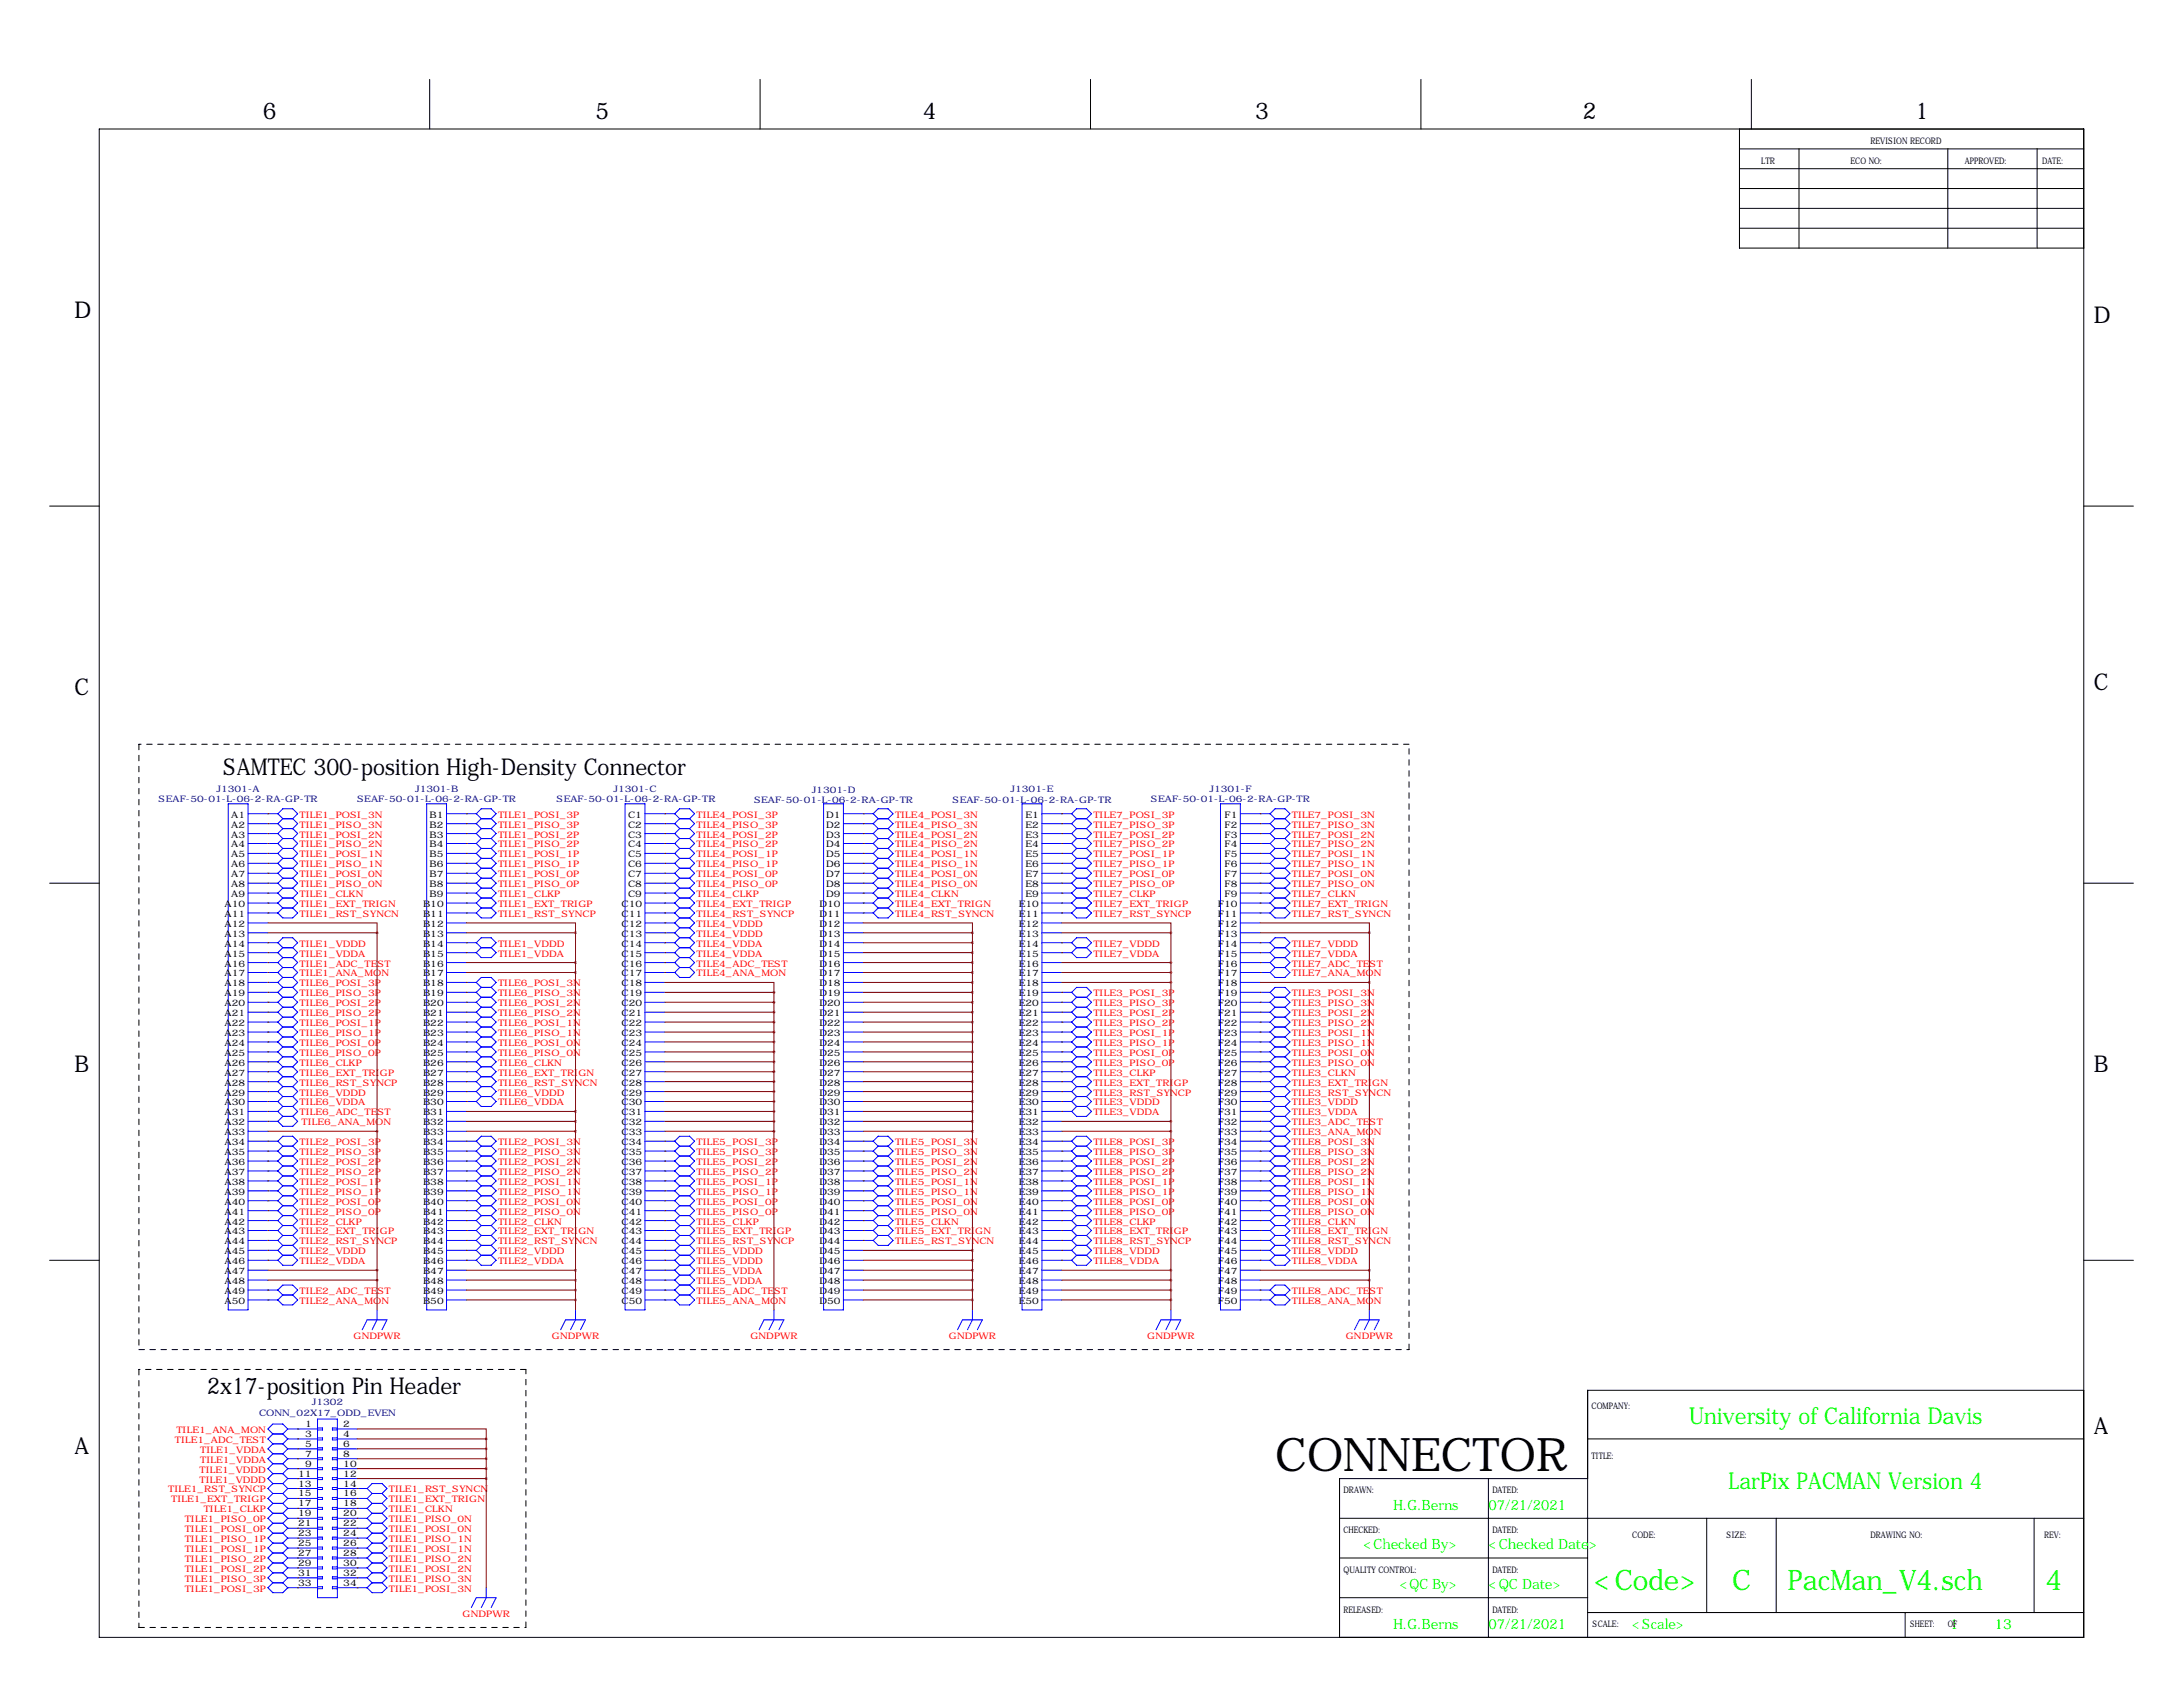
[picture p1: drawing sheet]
<svg xmlns="http://www.w3.org/2000/svg" width="559mm" height="432mm" viewBox="0 0 559 432" stroke-linecap="round" stroke-linejoin="round" font-family="sans-serif">
<defs><g id="words">
<text font-size="11.9" x="326.4" y="376.5">CONNECTOR</text>
<g font-size="7.3" fill="#0f0">
<text x="408.1" y="407">&lt;Code&gt;</text>
<text x="443.4" y="407">C</text>
<text x="457.7" y="407">PacMan_V4.sch</text>
<text x="523.6" y="407">4</text>
</g>
<g font-size="5.9">
<text x="67.3" y="30.5">6</text>
<text x="152.4" y="30.5">5</text>
<text x="236.2" y="30.5">4</text>
<text x="321.3" y="30.5">3</text>
<text x="405.1" y="30.5">2</text>
<text x="490.2" y="30.5">1</text>
<text x="19" y="81.3">D</text>
<text x="535.9" y="82.6">D</text>
<text x="19" y="177.8">C</text>
<text x="535.9" y="176.5">C</text>
<text x="57.1" y="198.3">SAMTEC 300-position High-Density Connector</text>
<text x="19" y="274.3">B</text>
<text x="535.9" y="274.3">B</text>
<text x="53" y="356.8">2x17-position Pin Header</text>
<text x="535.9" y="367">A</text>
<text x="19" y="372.1">A</text>
</g>
<g font-size="5.9" fill="#0f0">
<text x="432.4" y="364.5">University of California Davis</text>
<text x="442.5" y="381.1">LarPix PACMAN Version 4</text>
</g>
<g font-size="3.6" fill="#0f0">
<text x="356.7" y="386.4">H.G.Berns</text>
<text x="381" y="386.4">07/21/2021</text>
<text x="349" y="396.6">&lt;Checked By&gt;</text>
<text x="381" y="396.6">&lt;Checked Date&gt;</text>
<text x="358.3" y="406.7">&lt;QC By&gt;</text>
<text x="381" y="406.7">&lt;QC Date&gt;</text>
<text x="356.7" y="416.9">H.G.Berns</text>
<text x="381" y="416.9">07/21/2021</text>
<text x="417.8" y="416.9">&lt;Scale&gt;</text>
<text x="499.1" y="416.9">1</text>
<text x="510.5" y="416.9">13</text>
</g>
<g font-size="2.3">
<text x="450.8" y="41.9">LTR</text>
<text x="473.7" y="41.9">ECO NO:</text>
<text x="478.8" y="36.8">REVISION RECORD</text>
<text x="502.9" y="41.9">APPROVED:</text>
<text x="522.7" y="41.9">DATE:</text>
<text x="59.2" y="209.3">A1</text>
<text x="110" y="209.3">B1</text>
<text x="160.8" y="209.3">C1</text>
<text x="211.5" y="209.3">D1</text>
<text x="262.5" y="209.3">E1</text>
<text x="313.5" y="209.3">F1</text>
<text x="59.2" y="211.8">A2</text>
<text x="59.2" y="214.4">A3</text>
<text x="110" y="211.8">B2</text>
<text x="110" y="214.4">B3</text>
<text x="160.8" y="211.8">C2</text>
<text x="160.8" y="214.4">C3</text>
<text x="211.5" y="211.8">D2</text>
<text x="211.5" y="214.4">D3</text>
<text x="262.5" y="211.8">E2</text>
<text x="262.5" y="214.4">E3</text>
<text x="313.5" y="211.8">F2</text>
<text x="313.5" y="214.4">F3</text>
<text x="59.2" y="216.9">A4</text>
<text x="59.2" y="219.4">A5</text>
<text x="59.2" y="222">A6</text>
<text x="110" y="216.9">B4</text>
<text x="110" y="219.4">B5</text>
<text x="110" y="222">B6</text>
<text x="160.8" y="216.9">C4</text>
<text x="160.8" y="219.4">C5</text>
<text x="160.8" y="222">C6</text>
<text x="211.5" y="216.9">D4</text>
<text x="211.5" y="219.4">D5</text>
<text x="211.5" y="222">D6</text>
<text x="262.5" y="216.9">E4</text>
<text x="262.5" y="219.4">E5</text>
<text x="262.5" y="222">E6</text>
<text x="313.5" y="216.9">F4</text>
<text x="313.5" y="219.4">F5</text>
<text x="313.5" y="222">F6</text>
<text x="59.2" y="224.5">A7</text>
<text x="59.2" y="227.1">A8</text>
<text x="110" y="224.5">B7</text>
<text x="110" y="227.1">B8</text>
<text x="160.8" y="224.5">C7</text>
<text x="160.8" y="227.1">C8</text>
<text x="211.5" y="224.5">D7</text>
<text x="211.5" y="227.1">D8</text>
<text x="262.5" y="224.5">E7</text>
<text x="262.5" y="227.1">E8</text>
<text x="313.5" y="224.5">F7</text>
<text x="313.5" y="227.1">F8</text>
<text x="57.5" y="232.1">A10</text>
<text x="59.2" y="229.6">A9</text>
<text x="108.3" y="232.1">B10</text>
<text x="110" y="229.6">B9</text>
<text x="159.1" y="232.1">C10</text>
<text x="160.8" y="229.6">C9</text>
<text x="209.8" y="232.1">D10</text>
<text x="211.5" y="229.6">D9</text>
<text x="260.8" y="232.1">E10</text>
<text x="262.5" y="229.6">E9</text>
<text x="311.8" y="232.1">F10</text>
<text x="313.5" y="229.6">F9</text>
<text x="57.5" y="234.7">A11</text>
<text x="57.5" y="237.2">A12</text>
<text x="57.5" y="239.8">A13</text>
<text x="108.3" y="234.7">B11</text>
<text x="108.3" y="237.2">B12</text>
<text x="108.3" y="239.8">B13</text>
<text x="159.1" y="234.7">C11</text>
<text x="159.1" y="237.2">C12</text>
<text x="159.1" y="239.8">C13</text>
<text x="209.8" y="234.7">D11</text>
<text x="209.8" y="237.2">D12</text>
<text x="209.8" y="239.8">D13</text>
<text x="260.8" y="234.7">E11</text>
<text x="260.8" y="237.2">E12</text>
<text x="260.8" y="239.8">E13</text>
<text x="311.8" y="234.7">F11</text>
<text x="311.8" y="237.2">F12</text>
<text x="311.8" y="239.8">F13</text>
<text x="57.5" y="242.3">A14</text>
<text x="57.5" y="244.8">A15</text>
<text x="108.3" y="242.3">B14</text>
<text x="108.3" y="244.8">B15</text>
<text x="159.1" y="242.3">C14</text>
<text x="159.1" y="244.8">C15</text>
<text x="209.8" y="242.3">D14</text>
<text x="209.8" y="244.8">D15</text>
<text x="260.8" y="242.3">E14</text>
<text x="260.8" y="244.8">E15</text>
<text x="311.8" y="242.3">F14</text>
<text x="311.8" y="244.8">F15</text>
<text x="57.5" y="247.4">A16</text>
<text x="57.5" y="249.9">A17</text>
<text x="108.3" y="247.4">B16</text>
<text x="108.3" y="249.9">B17</text>
<text x="159.1" y="247.4">C16</text>
<text x="159.1" y="249.9">C17</text>
<text x="209.8" y="247.4">D16</text>
<text x="209.8" y="249.9">D17</text>
<text x="260.8" y="247.4">E16</text>
<text x="260.8" y="249.9">E17</text>
<text x="311.8" y="247.4">F16</text>
<text x="311.8" y="249.9">F17</text>
<text x="57.5" y="252.5">A18</text>
<text x="57.5" y="255">A19</text>
<text x="57.5" y="257.5">A20</text>
<text x="108.3" y="252.5">B18</text>
<text x="108.3" y="255">B19</text>
<text x="108.3" y="257.5">B20</text>
<text x="159.1" y="252.5">C18</text>
<text x="159.1" y="255">C19</text>
<text x="159.1" y="257.5">C20</text>
<text x="209.8" y="252.5">D18</text>
<text x="209.8" y="255">D19</text>
<text x="209.8" y="257.5">D20</text>
<text x="260.8" y="252.5">E18</text>
<text x="260.8" y="255">E19</text>
<text x="260.8" y="257.5">E20</text>
<text x="311.8" y="252.5">F18</text>
<text x="311.8" y="255">F19</text>
<text x="311.8" y="257.5">F20</text>
<text x="57.5" y="260.1">A21</text>
<text x="57.5" y="262.6">A22</text>
<text x="108.3" y="260.1">B21</text>
<text x="108.3" y="262.6">B22</text>
<text x="159.1" y="260.1">C21</text>
<text x="159.1" y="262.6">C22</text>
<text x="209.8" y="260.1">D21</text>
<text x="209.8" y="262.6">D22</text>
<text x="260.8" y="260.1">E21</text>
<text x="260.8" y="262.6">E22</text>
<text x="311.8" y="260.1">F21</text>
<text x="311.8" y="262.6">F22</text>
<text x="57.5" y="265.2">A23</text>
<text x="57.5" y="267.7">A24</text>
<text x="108.3" y="265.2">B23</text>
<text x="108.3" y="267.7">B24</text>
<text x="159.1" y="265.2">C23</text>
<text x="159.1" y="267.7">C24</text>
<text x="209.8" y="265.2">D23</text>
<text x="209.8" y="267.7">D24</text>
<text x="260.8" y="265.2">E23</text>
<text x="260.8" y="267.7">E24</text>
<text x="311.8" y="265.2">F23</text>
<text x="311.8" y="267.7">F24</text>
<text x="57.5" y="270.2">A25</text>
<text x="57.5" y="272.8">A26</text>
<text x="57.5" y="275.3">A27</text>
<text x="108.3" y="270.2">B25</text>
<text x="108.3" y="272.8">B26</text>
<text x="108.3" y="275.3">B27</text>
<text x="159.1" y="270.2">C25</text>
<text x="159.1" y="272.8">C26</text>
<text x="159.1" y="275.3">C27</text>
<text x="209.8" y="270.2">D25</text>
<text x="209.8" y="272.8">D26</text>
<text x="209.8" y="275.3">D27</text>
<text x="260.8" y="270.2">E25</text>
<text x="260.8" y="272.8">E26</text>
<text x="260.8" y="275.3">E27</text>
<text x="311.8" y="270.2">F25</text>
<text x="311.8" y="272.8">F26</text>
<text x="311.8" y="275.3">F27</text>
<text x="57.5" y="277.9">A28</text>
<text x="57.5" y="280.4">A29</text>
<text x="108.3" y="277.9">B28</text>
<text x="108.3" y="280.4">B29</text>
<text x="159.1" y="277.9">C28</text>
<text x="159.1" y="280.4">C29</text>
<text x="209.8" y="277.9">D28</text>
<text x="209.8" y="280.4">D29</text>
<text x="260.8" y="277.9">E28</text>
<text x="260.8" y="280.4">E29</text>
<text x="311.8" y="277.9">F28</text>
<text x="311.8" y="280.4">F29</text>
<text x="57.5" y="282.9">A30</text>
<text x="57.5" y="285.5">A31</text>
<text x="108.3" y="282.9">B30</text>
<text x="108.3" y="285.5">B31</text>
<text x="159.1" y="282.9">C30</text>
<text x="159.1" y="285.5">C31</text>
<text x="209.8" y="282.9">D30</text>
<text x="209.8" y="285.5">D31</text>
<text x="260.8" y="282.9">E30</text>
<text x="260.8" y="285.5">E31</text>
<text x="311.8" y="282.9">F30</text>
<text x="311.8" y="285.5">F31</text>
<text x="57.5" y="288">A32</text>
<text x="57.5" y="290.6">A33</text>
<text x="57.5" y="293.1">A34</text>
<text x="108.3" y="288">B32</text>
<text x="108.3" y="290.6">B33</text>
<text x="108.3" y="293.1">B34</text>
<text x="159.1" y="288">C32</text>
<text x="159.1" y="290.6">C33</text>
<text x="159.1" y="293.1">C34</text>
<text x="209.8" y="288">D32</text>
<text x="209.8" y="290.6">D33</text>
<text x="209.8" y="293.1">D34</text>
<text x="260.8" y="288">E32</text>
<text x="260.8" y="290.6">E33</text>
<text x="260.8" y="293.1">E34</text>
<text x="311.8" y="288">F32</text>
<text x="311.8" y="290.6">F33</text>
<text x="311.8" y="293.1">F34</text>
<text x="57.5" y="295.6">A35</text>
<text x="57.5" y="298.2">A36</text>
<text x="108.3" y="295.6">B35</text>
<text x="108.3" y="298.2">B36</text>
<text x="159.1" y="295.6">C35</text>
<text x="159.1" y="298.2">C36</text>
<text x="209.8" y="295.6">D35</text>
<text x="209.8" y="298.2">D36</text>
<text x="260.8" y="295.6">E35</text>
<text x="260.8" y="298.2">E36</text>
<text x="311.8" y="295.6">F35</text>
<text x="311.8" y="298.2">F36</text>
<text x="57.5" y="300.7">A37</text>
<text x="57.5" y="303.3">A38</text>
<text x="57.5" y="305.8">A39</text>
<text x="108.3" y="300.7">B37</text>
<text x="108.3" y="303.3">B38</text>
<text x="108.3" y="305.8">B39</text>
<text x="159.1" y="300.7">C37</text>
<text x="159.1" y="303.3">C38</text>
<text x="159.1" y="305.8">C39</text>
<text x="209.8" y="300.7">D37</text>
<text x="209.8" y="303.3">D38</text>
<text x="209.8" y="305.8">D39</text>
<text x="260.8" y="300.7">E37</text>
<text x="260.8" y="303.3">E38</text>
<text x="260.8" y="305.8">E39</text>
<text x="311.8" y="300.7">F37</text>
<text x="311.8" y="303.3">F38</text>
<text x="311.8" y="305.8">F39</text>
<text x="57.5" y="308.3">A40</text>
<text x="57.5" y="310.9">A41</text>
<text x="108.3" y="308.3">B40</text>
<text x="108.3" y="310.9">B41</text>
<text x="159.1" y="308.3">C40</text>
<text x="159.1" y="310.9">C41</text>
<text x="209.8" y="308.3">D40</text>
<text x="209.8" y="310.9">D41</text>
<text x="260.8" y="308.3">E40</text>
<text x="260.8" y="310.9">E41</text>
<text x="311.8" y="308.3">F40</text>
<text x="311.8" y="310.9">F41</text>
<text x="57.5" y="313.4">A42</text>
<text x="57.5" y="316">A43</text>
<text x="108.3" y="313.4">B42</text>
<text x="108.3" y="316">B43</text>
<text x="159.1" y="313.4">C42</text>
<text x="159.1" y="316">C43</text>
<text x="209.8" y="313.4">D42</text>
<text x="209.8" y="316">D43</text>
<text x="260.8" y="313.4">E42</text>
<text x="260.8" y="316">E43</text>
<text x="311.8" y="313.4">F42</text>
<text x="311.8" y="316">F43</text>
<text x="57.5" y="318.5">A44</text>
<text x="57.5" y="321">A45</text>
<text x="57.5" y="323.6">A46</text>
<text x="108.3" y="318.5">B44</text>
<text x="108.3" y="321">B45</text>
<text x="108.3" y="323.6">B46</text>
<text x="159.1" y="318.5">C44</text>
<text x="159.1" y="321">C45</text>
<text x="159.1" y="323.6">C46</text>
<text x="209.8" y="318.5">D44</text>
<text x="209.8" y="321">D45</text>
<text x="209.8" y="323.6">D46</text>
<text x="260.8" y="318.5">E44</text>
<text x="260.8" y="321">E45</text>
<text x="260.8" y="323.6">E46</text>
<text x="311.8" y="318.5">F44</text>
<text x="311.8" y="321">F45</text>
<text x="311.8" y="323.6">F46</text>
<text x="57.5" y="326.1">A47</text>
<text x="57.5" y="328.7">A48</text>
<text x="108.3" y="326.1">B47</text>
<text x="108.3" y="328.7">B48</text>
<text x="159.1" y="326.1">C47</text>
<text x="159.1" y="328.7">C48</text>
<text x="209.8" y="326.1">D47</text>
<text x="209.8" y="328.7">D48</text>
<text x="260.8" y="326.1">E47</text>
<text x="260.8" y="328.7">E48</text>
<text x="311.8" y="326.1">F47</text>
<text x="311.8" y="328.7">F48</text>
<text x="57.5" y="331.2">A49</text>
<text x="57.5" y="333.7">A50</text>
<text x="108.3" y="331.2">B49</text>
<text x="108.3" y="333.7">B50</text>
<text x="159.1" y="331.2">C49</text>
<text x="159.1" y="333.7">C50</text>
<text x="209.8" y="331.2">D49</text>
<text x="209.8" y="333.7">D50</text>
<text x="260.8" y="331.2">E49</text>
<text x="260.8" y="333.7">E50</text>
<text x="311.8" y="331.2">F49</text>
<text x="311.8" y="333.7">F50</text>
<text x="78.1" y="365.3">1</text>
<text x="87.9" y="365.3">2</text>
<text x="407.4" y="360.7">COMPANY:</text>
<text x="78.1" y="367.8">3</text>
<text x="78.1" y="370.3">5</text>
<text x="87.9" y="367.8">4</text>
<text x="87.9" y="370.3">6</text>
<text x="76.4" y="378">11</text>
<text x="78.1" y="372.9">7</text>
<text x="78.1" y="375.4">9</text>
<text x="87.9" y="372.9">8</text>
<text x="87.9" y="375.4">10</text>
<text x="87.9" y="378">12</text>
<text x="407.4" y="373.4">TITLE:</text>
<text x="76.4" y="380.5">13</text>
<text x="76.4" y="383">15</text>
<text x="87.9" y="380.5">14</text>
<text x="87.9" y="383">16</text>
<text x="343.9" y="382.3">DRAWN:</text>
<text x="382" y="382.3">DATED:</text>
<text x="76.4" y="385.6">17</text>
<text x="76.4" y="388.1">19</text>
<text x="87.9" y="385.6">18</text>
<text x="87.9" y="388.1">20</text>
<text x="76.4" y="390.7">21</text>
<text x="76.4" y="393.2">23</text>
<text x="76.4" y="395.7">25</text>
<text x="87.9" y="390.7">22</text>
<text x="87.9" y="393.2">24</text>
<text x="87.9" y="395.7">26</text>
<text x="343.9" y="392.4">CHECKED:</text>
<text x="382" y="392.4">DATED:</text>
<text x="417.8" y="393.7">CODE:</text>
<text x="442" y="393.7">SIZE:</text>
<text x="478.8" y="393.7">DRAWING NO:</text>
<text x="523.2" y="393.7">REV:</text>
<text x="76.4" y="398.3">27</text>
<text x="76.4" y="400.8">29</text>
<text x="87.9" y="398.3">28</text>
<text x="87.9" y="400.8">30</text>
<text x="76.4" y="403.4">31</text>
<text x="76.4" y="405.9">33</text>
<text x="87.9" y="403.4">32</text>
<text x="87.9" y="405.9">34</text>
<text x="343.9" y="402.6">QUALITY CONTROL:</text>
<text x="382" y="402.6">DATED:</text>
<text x="343.9" y="412.7">RELEASED:</text>
<text x="382" y="412.7">DATED:</text>
<text x="407.7" y="416.6">SCALE:</text>
<text x="488.9" y="416.6">SHEET:</text>
<text x="498.6" y="416.6">OF</text>
</g>
<g font-size="2.3" fill="#000080">
<text x="55.4" y="202.7">J1301-A</text>
<text x="106.2" y="202.7">J1301-B</text>
<text x="157" y="202.7">J1301-C</text>
<text x="207.8" y="202.9">J1301-D</text>
<text x="258.7" y="202.7">J1301-E</text>
<text x="309.6" y="202.7">J1301-F</text>
<text x="40.6" y="205.2">SEAF-50-01-L-06-2-RA-GP-TR</text>
<text x="91.4" y="205.2">SEAF-50-01-L-06-2-RA-GP-TR</text>
<text x="142.5" y="205.2">SEAF-50-01-L-06-2-RA-GP-TR</text>
<text x="193" y="205.5">SEAF-50-01-L-06-2-RA-GP-TR</text>
<text x="243.8" y="205.5">SEAF-50-01-L-06-2-RA-GP-TR</text>
<text x="294.6" y="205.2">SEAF-50-01-L-06-2-RA-GP-TR</text>
<text x="79.8" y="359.7">J1302</text>
<text x="66.3" y="362.4">CONN_02X17_ODD_EVEN</text>
</g>
<g font-size="2.3" fill="#f00">
<text x="76.7" y="209.3">TILE1_POSI_3N</text>
<text x="127.5" y="209.3">TILE1_POSI_3P</text>
<text x="178.3" y="209.3">TILE4_POSI_3P</text>
<text x="229.1" y="209.3">TILE4_POSI_3N</text>
<text x="279.9" y="209.3">TILE7_POSI_3P</text>
<text x="330.7" y="209.3">TILE7_POSI_3N</text>
<text x="76.7" y="211.8">TILE1_PISO_3N</text>
<text x="76.7" y="214.4">TILE1_POSI_2N</text>
<text x="127.5" y="211.8">TILE1_PISO_3P</text>
<text x="127.5" y="214.4">TILE1_POSI_2P</text>
<text x="178.3" y="211.8">TILE4_PISO_3P</text>
<text x="178.3" y="214.4">TILE4_POSI_2P</text>
<text x="229.1" y="211.8">TILE4_PISO_3N</text>
<text x="229.1" y="214.4">TILE4_POSI_2N</text>
<text x="279.9" y="211.8">TILE7_PISO_3P</text>
<text x="279.9" y="214.4">TILE7_POSI_2P</text>
<text x="330.7" y="211.8">TILE7_PISO_3N</text>
<text x="330.7" y="214.4">TILE7_POSI_2N</text>
<text x="76.7" y="216.9">TILE1_PISO_2N</text>
<text x="76.7" y="219.4">TILE1_POSI_1N</text>
<text x="76.7" y="222">TILE1_PISO_1N</text>
<text x="127.5" y="216.9">TILE1_PISO_2P</text>
<text x="127.5" y="219.4">TILE1_POSI_1P</text>
<text x="127.5" y="222">TILE1_PISO_1P</text>
<text x="178.3" y="216.9">TILE4_PISO_2P</text>
<text x="178.3" y="219.4">TILE4_POSI_1P</text>
<text x="178.3" y="222">TILE4_PISO_1P</text>
<text x="229.1" y="216.9">TILE4_PISO_2N</text>
<text x="229.1" y="219.4">TILE4_POSI_1N</text>
<text x="229.1" y="222">TILE4_PISO_1N</text>
<text x="279.9" y="216.9">TILE7_PISO_2P</text>
<text x="279.9" y="219.4">TILE7_POSI_1P</text>
<text x="279.9" y="222">TILE7_PISO_1P</text>
<text x="330.7" y="216.9">TILE7_PISO_2N</text>
<text x="330.7" y="219.4">TILE7_POSI_1N</text>
<text x="330.7" y="222">TILE7_PISO_1N</text>
<text x="76.7" y="224.5">TILE1_POSI_0N</text>
<text x="76.7" y="227.1">TILE1_PISO_0N</text>
<text x="127.5" y="224.5">TILE1_POSI_0P</text>
<text x="127.5" y="227.1">TILE1_PISO_0P</text>
<text x="178.3" y="224.5">TILE4_POSI_0P</text>
<text x="178.3" y="227.1">TILE4_PISO_0P</text>
<text x="229.1" y="224.5">TILE4_POSI_0N</text>
<text x="229.1" y="227.1">TILE4_PISO_0N</text>
<text x="279.9" y="224.5">TILE7_POSI_0P</text>
<text x="279.9" y="227.1">TILE7_PISO_0P</text>
<text x="330.7" y="224.5">TILE7_POSI_0N</text>
<text x="330.7" y="227.1">TILE7_PISO_0N</text>
<text x="76.7" y="229.6">TILE1_CLKN</text>
<text x="76.7" y="232.1">TILE1_EXT_TRIGN</text>
<text x="127.5" y="229.6">TILE1_CLKP</text>
<text x="127.5" y="232.1">TILE1_EXT_TRIGP</text>
<text x="178.3" y="229.6">TILE4_CLKP</text>
<text x="178.3" y="232.1">TILE4_EXT_TRIGP</text>
<text x="229.1" y="229.6">TILE4_CLKN</text>
<text x="229.1" y="232.1">TILE4_EXT_TRIGN</text>
<text x="279.9" y="229.6">TILE7_CLKP</text>
<text x="279.9" y="232.1">TILE7_EXT_TRIGP</text>
<text x="330.7" y="229.6">TILE7_CLKN</text>
<text x="330.7" y="232.1">TILE7_EXT_TRIGN</text>
<text x="76.7" y="234.7">TILE1_RST_SYNCN</text>
<text x="127.5" y="234.7">TILE1_RST_SYNCP</text>
<text x="178.3" y="234.7">TILE4_RST_SYNCP</text>
<text x="178.3" y="237.2">TILE4_VDDD</text>
<text x="178.3" y="239.8">TILE4_VDDD</text>
<text x="229.1" y="234.7">TILE4_RST_SYNCN</text>
<text x="279.9" y="234.7">TILE7_RST_SYNCP</text>
<text x="330.7" y="234.7">TILE7_RST_SYNCN</text>
<text x="76.7" y="242.3">TILE1_VDDD</text>
<text x="76.7" y="244.8">TILE1_VDDA</text>
<text x="127.5" y="242.3">TILE1_VDDD</text>
<text x="127.5" y="244.8">TILE1_VDDA</text>
<text x="178.3" y="242.3">TILE4_VDDA</text>
<text x="178.3" y="244.8">TILE4_VDDA</text>
<text x="279.9" y="242.3">TILE7_VDDD</text>
<text x="279.9" y="244.8">TILE7_VDDA</text>
<text x="330.7" y="242.3">TILE7_VDDD</text>
<text x="330.7" y="244.8">TILE7_VDDA</text>
<text x="76.7" y="247.4">TILE1_ADC_TEST</text>
<text x="76.7" y="249.9">TILE1_ANA_MON</text>
<text x="178.3" y="247.4">TILE4_ADC_TEST</text>
<text x="178.3" y="249.9">TILE4_ANA_MON</text>
<text x="330.7" y="247.4">TILE7_ADC_TEST</text>
<text x="330.7" y="249.9">TILE7_ANA_MON</text>
<text x="76.7" y="252.5">TILE6_POSI_3P</text>
<text x="76.7" y="255">TILE6_PISO_3P</text>
<text x="76.7" y="257.5">TILE6_POSI_2P</text>
<text x="127.5" y="252.5">TILE6_POSI_3N</text>
<text x="127.5" y="255">TILE6_PISO_3N</text>
<text x="127.5" y="257.5">TILE6_POSI_2N</text>
<text x="279.9" y="255">TILE3_POSI_3P</text>
<text x="279.9" y="257.5">TILE3_PISO_3P</text>
<text x="330.7" y="255">TILE3_POSI_3N</text>
<text x="330.7" y="257.5">TILE3_PISO_3N</text>
<text x="76.7" y="260.1">TILE6_PISO_2P</text>
<text x="76.7" y="262.6">TILE6_POSI_1P</text>
<text x="127.5" y="260.1">TILE6_PISO_2N</text>
<text x="127.5" y="262.6">TILE6_POSI_1N</text>
<text x="279.9" y="260.1">TILE3_POSI_2P</text>
<text x="279.9" y="262.6">TILE3_PISO_2P</text>
<text x="330.7" y="260.1">TILE3_POSI_2N</text>
<text x="330.7" y="262.6">TILE3_PISO_2N</text>
<text x="76.7" y="265.2">TILE6_PISO_1P</text>
<text x="76.7" y="267.7">TILE6_POSI_0P</text>
<text x="127.5" y="265.2">TILE6_PISO_1N</text>
<text x="127.5" y="267.7">TILE6_POSI_0N</text>
<text x="279.9" y="265.2">TILE3_POSI_1P</text>
<text x="279.9" y="267.7">TILE3_PISO_1P</text>
<text x="330.7" y="265.2">TILE3_POSI_1N</text>
<text x="330.7" y="267.7">TILE3_PISO_1N</text>
<text x="76.7" y="270.2">TILE6_PISO_0P</text>
<text x="76.7" y="272.8">TILE6_CLKP</text>
<text x="76.7" y="275.3">TILE6_EXT_TRIGP</text>
<text x="127.5" y="270.2">TILE6_PISO_0N</text>
<text x="127.5" y="272.8">TILE6_CLKN</text>
<text x="127.5" y="275.3">TILE6_EXT_TRIGN</text>
<text x="279.9" y="270.2">TILE3_POSI_0P</text>
<text x="279.9" y="272.8">TILE3_PISO_0P</text>
<text x="279.9" y="275.3">TILE3_CLKP</text>
<text x="330.7" y="270.2">TILE3_POSI_0N</text>
<text x="330.7" y="272.8">TILE3_PISO_0N</text>
<text x="330.7" y="275.3">TILE3_CLKN</text>
<text x="76.7" y="277.9">TILE6_RST_SYNCP</text>
<text x="76.7" y="280.4">TILE6_VDDD</text>
<text x="127.5" y="277.9">TILE6_RST_SYNCN</text>
<text x="127.5" y="280.4">TILE6_VDDD</text>
<text x="279.9" y="277.9">TILE3_EXT_TRIGP</text>
<text x="279.9" y="280.4">TILE3_RST_SYNCP</text>
<text x="330.7" y="277.9">TILE3_EXT_TRIGN</text>
<text x="330.7" y="280.4">TILE3_RST_SYNCN</text>
<text x="76.7" y="282.9">TILE6_VDDA</text>
<text x="76.7" y="285.5">TILE6_ADC_TEST</text>
<text x="127.5" y="282.9">TILE6_VDDA</text>
<text x="279.9" y="282.9">TILE3_VDDD</text>
<text x="279.9" y="285.5">TILE3_VDDA</text>
<text x="330.7" y="282.9">TILE3_VDDD</text>
<text x="330.7" y="285.5">TILE3_VDDA</text>
<text x="76.7" y="293.1">TILE2_POSI_3P</text>
<text x="77.2" y="288">TILE6_ANA_MON</text>
<text x="127.5" y="293.1">TILE2_POSI_3N</text>
<text x="178.3" y="293.1">TILE5_POSI_3P</text>
<text x="229.1" y="293.1">TILE5_POSI_3N</text>
<text x="279.9" y="293.1">TILE8_POSI_3P</text>
<text x="330.7" y="288">TILE3_ADC_TEST</text>
<text x="330.7" y="290.6">TILE3_ANA_MON</text>
<text x="330.7" y="293.1">TILE8_POSI_3N</text>
<text x="76.7" y="295.6">TILE2_PISO_3P</text>
<text x="76.7" y="298.2">TILE2_POSI_2P</text>
<text x="127.5" y="295.6">TILE2_PISO_3N</text>
<text x="127.5" y="298.2">TILE2_POSI_2N</text>
<text x="178.3" y="295.6">TILE5_PISO_3P</text>
<text x="178.3" y="298.2">TILE5_POSI_2P</text>
<text x="229.1" y="298.2">TILE5_POSI_2N</text>
<text x="229.1" y="295.6">TILE5_PISO_3N</text>
<text x="279.9" y="295.6">TILE8_PISO_3P</text>
<text x="279.9" y="298.2">TILE8_POSI_2P</text>
<text x="330.7" y="295.6">TILE8_PISO_3N</text>
<text x="330.7" y="298.2">TILE8_POSI_2N</text>
<text x="76.7" y="300.7">TILE2_PISO_2P</text>
<text x="76.7" y="303.3">TILE2_POSI_1P</text>
<text x="76.7" y="305.8">TILE2_PISO_1P</text>
<text x="127.5" y="300.7">TILE2_PISO_2N</text>
<text x="127.5" y="303.3">TILE2_POSI_1N</text>
<text x="127.5" y="305.8">TILE2_PISO_1N</text>
<text x="178.3" y="300.7">TILE5_PISO_2P</text>
<text x="178.3" y="303.3">TILE5_POSI_1P</text>
<text x="178.3" y="305.8">TILE5_PISO_1P</text>
<text x="229.1" y="305.8">TILE5_PISO_1N</text>
<text x="229.1" y="303.3">TILE5_POSI_1N</text>
<text x="229.1" y="300.7">TILE5_PISO_2N</text>
<text x="279.9" y="300.7">TILE8_PISO_2P</text>
<text x="279.9" y="303.3">TILE8_POSI_1P</text>
<text x="279.9" y="305.8">TILE8_PISO_1P</text>
<text x="330.7" y="300.7">TILE8_PISO_2N</text>
<text x="330.7" y="303.3">TILE8_POSI_1N</text>
<text x="330.7" y="305.8">TILE8_PISO_1N</text>
<text x="76.7" y="308.3">TILE2_POSI_0P</text>
<text x="76.7" y="310.9">TILE2_PISO_0P</text>
<text x="127.5" y="308.3">TILE2_POSI_0N</text>
<text x="127.5" y="310.9">TILE2_PISO_0N</text>
<text x="178.3" y="308.3">TILE5_POSI_0P</text>
<text x="178.3" y="310.9">TILE5_PISO_0P</text>
<text x="229.1" y="310.9">TILE5_PISO_0N</text>
<text x="229.1" y="308.3">TILE5_POSI_0N</text>
<text x="279.9" y="308.3">TILE8_POSI_0P</text>
<text x="279.9" y="310.9">TILE8_PISO_0P</text>
<text x="330.7" y="308.3">TILE8_POSI_0N</text>
<text x="330.7" y="310.9">TILE8_PISO_0N</text>
<text x="76.7" y="313.4">TILE2_CLKP</text>
<text x="76.7" y="316">TILE2_EXT_TRIGP</text>
<text x="127.5" y="313.4">TILE2_CLKN</text>
<text x="127.5" y="316">TILE2_EXT_TRIGN</text>
<text x="178.3" y="313.4">TILE5_CLKP</text>
<text x="178.3" y="316">TILE5_EXT_TRIGP</text>
<text x="229.1" y="316">TILE5_EXT_TRIGN</text>
<text x="229.1" y="313.4">TILE5_CLKN</text>
<text x="279.9" y="313.4">TILE8_CLKP</text>
<text x="279.9" y="316">TILE8_EXT_TRIGP</text>
<text x="330.7" y="313.4">TILE8_CLKN</text>
<text x="330.7" y="316">TILE8_EXT_TRIGN</text>
<text x="76.7" y="318.5">TILE2_RST_SYNCP</text>
<text x="76.7" y="321">TILE2_VDDD</text>
<text x="76.7" y="323.6">TILE2_VDDA</text>
<text x="127.5" y="318.5">TILE2_RST_SYNCN</text>
<text x="127.5" y="321">TILE2_VDDD</text>
<text x="127.5" y="323.6">TILE2_VDDA</text>
<text x="178.3" y="318.5">TILE5_RST_SYNCP</text>
<text x="178.3" y="321">TILE5_VDDD</text>
<text x="178.3" y="323.6">TILE5_VDDD</text>
<text x="229.1" y="318.5">TILE5_RST_SYNCN</text>
<text x="279.9" y="318.5">TILE8_RST_SYNCP</text>
<text x="279.9" y="321">TILE8_VDDD</text>
<text x="279.9" y="323.6">TILE8_VDDA</text>
<text x="330.7" y="318.5">TILE8_RST_SYNCN</text>
<text x="330.7" y="321">TILE8_VDDD</text>
<text x="330.7" y="323.6">TILE8_VDDA</text>
<text x="178.3" y="326.1">TILE5_VDDA</text>
<text x="178.3" y="328.7">TILE5_VDDA</text>
<text x="76.7" y="331.2">TILE2_ADC_TEST</text>
<text x="76.7" y="333.7">TILE2_ANA_MON</text>
<text x="178.3" y="331.2">TILE5_ADC_TEST</text>
<text x="178.3" y="333.7">TILE5_ANA_MON</text>
<text x="330.7" y="331.2">TILE8_ADC_TEST</text>
<text x="330.7" y="333.7">TILE8_ANA_MON</text>
<text x="90.5" y="342.6">GNDPWR</text>
<text x="141.3" y="342.6">GNDPWR</text>
<text x="192.1" y="342.6">GNDPWR</text>
<text x="242.9" y="342.6">GNDPWR</text>
<text x="293.7" y="342.6">GNDPWR</text>
<text x="344.5" y="342.6">GNDPWR</text>
<text x="44.8" y="369.3">TILE1_ADC_TEST</text>
<text x="45.2" y="366.8">TILE1_ANA_MON</text>
<text x="51.3" y="371.8">TILE1_VDDA</text>
<text x="51.1" y="376.9">TILE1_VDDD</text>
<text x="51.3" y="374.4">TILE1_VDDA</text>
<text x="43.1" y="382">TILE1_RST_SYNCP</text>
<text x="51.1" y="379.5">TILE1_VDDD</text>
<text x="99.6" y="382">TILE1_RST_SYNCN</text>
<text x="43.8" y="384.5">TILE1_EXT_TRIGP</text>
<text x="47.3" y="389.6">TILE1_PISO_0P</text>
<text x="52.2" y="387.1">TILE1_CLKP</text>
<text x="99.6" y="384.5">TILE1_EXT_TRIGN</text>
<text x="99.6" y="387.1">TILE1_CLKN</text>
<text x="99.6" y="389.6">TILE1_PISO_0N</text>
<text x="47.3" y="392.2">TILE1_POSI_0P</text>
<text x="47.3" y="394.7">TILE1_PISO_1P</text>
<text x="99.6" y="392.2">TILE1_POSI_0N</text>
<text x="99.6" y="394.7">TILE1_PISO_1N</text>
<text x="47.3" y="397.2">TILE1_POSI_1P</text>
<text x="47.3" y="399.8">TILE1_PISO_2P</text>
<text x="99.6" y="397.2">TILE1_POSI_1N</text>
<text x="99.6" y="399.8">TILE1_PISO_2N</text>
<text x="47.3" y="402.3">TILE1_POSI_2P</text>
<text x="47.3" y="404.9">TILE1_PISO_3P</text>
<text x="47.3" y="407.4">TILE1_POSI_3P</text>
<text x="99.6" y="402.3">TILE1_POSI_2N</text>
<text x="99.6" y="404.9">TILE1_PISO_3N</text>
<text x="99.6" y="407.4">TILE1_POSI_3N</text>
<text x="118.4" y="413.8">GNDPWR</text>
</g>
</g></defs>
<g fill="none" stroke="#000" stroke-width=".26">
<path d="M25.4 33h508v386.1h-508zM110 20.3v12.7M194.6 20.3v12.7M279.1 20.3v12.7M363.7 20.3v12.7M445.3 38.1h88.1M445.3 33v30.5h88.1M448.3 20.3v12.7M460.5 38.1v25.4M498.6 38.1v25.4M521.5 38.1v25.4M445.3 48.3h88.1"/>
<path d="M445.3 43.2h88.1M445.3 53.3h88.1M445.3 58.4h88.1M12.7 129.5h12.7M533.4 129.5h12.7M12.7 226.1h12.7M533.4 226.1h12.7M12.7 322.6h12.7M533.4 322.6h12.7M533.4 355.9h-127v63.2M381 378.5v40.6M406.4 368.3h127"/>
<path d="M406.4 378.5h-63.5v40.6M342.9 388.6h190.5M342.9 398.8h63.5M436.9 388.6v24.1M454.7 388.6v24.1M520.7 388.6v24.1M342.9 408.9h63.5M406.4 412.7h127M487.7 412.7v6.4"/>
</g>
<path d="M35.6 190.5v154.9M360.7 190.5h-325.1M35.6 345.4h325.1M35.6 350.5v66.1M134.6 350.5h-99M360.7 345.4v-154.9M35.6 416.6h99M134.6 416.6v-66.1" fill="none" stroke="#000" stroke-width=".26" stroke-dasharray="1.4 1.4"/>
<g fill="none" stroke="#00f" stroke-width=".26">
<path d="M58.4 205.7h5.1v129.6h-5.1zM63.5 208.3h7.6M63.5 210.8h7.6M63.5 213.4h7.6M63.5 215.9h7.6M63.5 218.4h7.6M71.1 208.3l1.3-1.3h2.5l1.3 1.3-1.3 1.2M71.1 208.3l1.3 1.2M71.1 210.8l1.3 1.3M71.1 213.4l1.3 1.2M71.1 215.9l1.3 1.3M71.1 218.4l1.3 1.3"/>
<path d="M72.4 212.1l-1.3 1.3M72.4 209.5h2.5M72.4 209.5l-1.3 1.3M72.4 214.6l-1.3 1.3M72.4 212.1h2.5M72.4 217.2l-1.3 1.2M72.4 214.6h2.5M72.4 219.7l-1.3 1.3M72.4 217.2h2.5M72.4 219.7h2.5M74.9 212.1l1.3 1.3-1.3 1.2M74.9 209.5l1.3 1.3-1.3 1.3"/>
<path d="M74.9 214.6l1.3 1.3-1.3 1.3M74.9 217.2l1.3 1.2-1.3 1.3M74.9 219.7l1.3 1.3-1.3 1.2M109.2 205.7h5.1v129.6h-5.1zM114.3 208.3h7.6M114.3 210.8h7.6M114.3 213.4h7.6M114.3 215.9h7.6M114.3 218.4h7.6M121.9 208.3l1.3-1.3h2.5l1.3 1.3-1.3 1.2M121.9 208.3l1.3 1.2M121.9 210.8l1.3 1.3"/>
<path d="M121.9 213.4l1.3 1.2M121.9 215.9l1.3 1.3M121.9 218.4l1.3 1.3M123.2 209.5h2.5M123.2 212.1h2.5M123.2 214.6h2.5M123.2 217.2h2.5M123.2 219.7h2.5M123.2 209.5l-1.3 1.3M123.2 212.1l-1.3 1.3M123.2 214.6l-1.3 1.3M123.2 217.2l-1.3 1.2"/>
<path d="M123.2 219.7l-1.3 1.3M125.7 217.2l1.3 1.2-1.3 1.3M125.7 219.7l1.3 1.3-1.3 1.2M125.7 212.1l1.3 1.3-1.3 1.2M125.7 209.5l1.3 1.3-1.3 1.3M125.7 214.6l1.3 1.3-1.3 1.3M160 205.7h5.1v129.6h-5.1zM165.1 208.3h7.6M165.1 210.8h7.6M165.1 213.4h7.6M165.1 215.9h7.6M165.1 218.4h7.6"/>
<path d="M172.7 208.3l1.3-1.3h2.5l1.3 1.3-1.3 1.2M172.7 208.3l1.3 1.2M172.7 210.8l1.3 1.3M172.7 213.4l1.3 1.2M172.7 215.9l1.3 1.3M172.7 218.4l1.3 1.3M174 209.5h2.5M174 212.1h2.5M174 214.6h2.5M174 217.2h2.5M174 219.7h2.5M174 214.6l-1.3 1.3"/>
<path d="M174 217.2l-1.3 1.2M174 219.7l-1.3 1.3M174 209.5l-1.3 1.3M174 212.1l-1.3 1.3M176.5 209.5l1.3 1.3-1.3 1.3M176.5 212.1l1.3 1.3-1.3 1.2M176.5 214.6l1.3 1.3-1.3 1.3M176.5 217.2l1.3 1.2-1.3 1.3M176.5 219.7l1.3 1.3-1.3 1.2M210.8 205.7h5.1v129.6h-5.1zM215.9 208.3h7.6M215.9 210.8h7.6"/>
<path d="M215.9 213.4h7.6M215.9 215.9h7.6M215.9 218.4h7.6M223.5 208.3l1.3-1.3h2.5l1.3 1.3-1.3 1.2M223.5 208.3l1.3 1.2M223.5 210.8l1.3 1.3M223.5 213.4l1.3 1.2M223.5 215.9l1.3 1.3M223.5 218.4l1.3 1.3M224.8 209.5h2.5M224.8 212.1h2.5M224.8 214.6h2.5"/>
<path d="M224.8 217.2h2.5M224.8 219.7h2.5M224.8 209.5l-1.3 1.3M224.8 212.1l-1.3 1.3M224.8 214.6l-1.3 1.3M224.8 217.2l-1.3 1.2M224.8 219.7l-1.3 1.3M227.3 209.5l1.3 1.3-1.3 1.3M227.3 212.1l1.3 1.3-1.3 1.2M227.3 217.2l1.3 1.2-1.3 1.3M227.3 214.6l1.3 1.3-1.3 1.3M227.3 219.7l1.3 1.3-1.3 1.2"/>
<path d="M261.6 205.7h5.1v129.6h-5.1zM266.7 208.3h7.6M266.7 210.8h7.6M266.7 213.4h7.6M266.7 215.9h7.6M266.7 218.4h7.6M274.3 208.3l1.3-1.3h2.5l1.3 1.3-1.3 1.2M274.3 208.3l1.3 1.2M274.3 210.8l1.3 1.3M274.3 213.4l1.3 1.2M274.3 215.9l1.3 1.3M274.3 218.4l1.3 1.3"/>
<path d="M275.6 209.5h2.5M275.6 212.1h2.5M275.6 214.6h2.5M275.6 217.2h2.5M275.6 219.7h2.5M275.6 219.7l-1.3 1.3M275.6 212.1l-1.3 1.3M275.6 209.5l-1.3 1.3M275.6 214.6l-1.3 1.3M275.6 217.2l-1.3 1.2M278.1 214.6l1.3 1.3-1.3 1.3M278.1 217.2l1.3 1.2-1.3 1.3"/>
<path d="M278.1 219.7l1.3 1.3-1.3 1.2M278.1 212.1l1.3 1.3-1.3 1.2M278.1 209.5l1.3 1.3-1.3 1.3M312.4 205.7h5.1v129.6h-5.1zM317.5 208.3h7.6M317.5 210.8h7.6M317.5 213.4h7.6M317.5 215.9h7.6M317.5 218.4h7.6M325.1 208.3l1.3-1.3h2.5l1.3 1.3-1.3 1.2M325.1 208.3l1.3 1.2M325.1 210.8l1.3 1.3"/>
<path d="M325.1 213.4l1.3 1.2M325.1 215.9l1.3 1.3M325.1 218.4l1.3 1.3M326.4 209.5h2.5M326.4 212.1h2.5M326.4 214.6h2.5M326.4 217.2h2.5M326.4 219.7h2.5M326.4 214.6l-1.3 1.3M326.4 219.7l-1.3 1.3M326.4 212.1l-1.3 1.3M326.4 217.2l-1.3 1.2"/>
<path d="M326.4 209.5l-1.3 1.3M328.9 209.5l1.3 1.3-1.3 1.3M328.9 214.6l1.3 1.3-1.3 1.3M328.9 212.1l1.3 1.3-1.3 1.2M328.9 217.2l1.3 1.2-1.3 1.3M328.9 219.7l1.3 1.3-1.3 1.2M63.5 221h7.6M63.5 223.5h7.6M63.5 226.1h7.6M63.5 228.6h7.6M63.5 231.1h7.6M63.5 233.7h7.6"/>
<path d="M63.5 236.2h5.1M63.5 238.8h5.1M71.1 221l1.3 1.2M71.1 223.5l1.3 1.3M71.1 226.1l1.3 1.2M71.1 228.6l1.3 1.3M71.1 231.1l1.3 1.3M72.4 222.2l-1.3 1.3M72.4 224.8l-1.3 1.3M72.4 222.2h2.5M72.4 227.3l-1.3 1.3M72.4 224.8h2.5"/>
<path d="M72.4 229.9l-1.3 1.2M72.4 227.3h2.5M72.4 232.4l-1.3 1.3M72.4 229.9h2.5M72.4 232.4h2.5M74.9 222.2l1.3 1.3-1.3 1.3M74.9 227.3l1.3 1.3-1.3 1.3M74.9 224.8l1.3 1.3-1.3 1.2M74.9 229.9l1.3 1.2-1.3 1.3M74.9 232.4l1.3 1.3-1.3 1.2h-2.5l-1.3-1.2M114.3 221h7.6M114.3 223.5h7.6"/>
<path d="M114.3 226.1h7.6M114.3 228.6h7.6M114.3 231.1h7.6M114.3 233.7h7.6M114.3 236.2h5.1M114.3 238.8h5.1M121.9 221l1.3 1.2M121.9 223.5l1.3 1.3M121.9 226.1l1.3 1.2M121.9 228.6l1.3 1.3M121.9 231.1l1.3 1.3M123.2 222.2h2.5"/>
<path d="M123.2 224.8h2.5M123.2 227.3h2.5M123.2 229.9h2.5M123.2 232.4h2.5M123.2 222.2l-1.3 1.3M123.2 224.8l-1.3 1.3M123.2 227.3l-1.3 1.3M123.2 229.9l-1.3 1.2M123.2 232.4l-1.3 1.3M125.7 232.4l1.3 1.3-1.3 1.2h-2.5l-1.3-1.2M125.7 222.2l1.3 1.3-1.3 1.3M125.7 224.8l1.3 1.3-1.3 1.2"/>
<path d="M125.7 227.3l1.3 1.3-1.3 1.3M125.7 229.9l1.3 1.2-1.3 1.3M165.1 221h7.6M165.1 223.5h7.6M165.1 226.1h7.6M165.1 228.6h7.6M165.1 231.1h7.6M165.1 233.7h7.6M165.1 236.2h7.6M165.1 238.8h7.6M172.7 221l1.3 1.2M172.7 223.5l1.3 1.3"/>
<path d="M172.7 226.1l1.3 1.2M172.7 228.6l1.3 1.3M172.7 231.1l1.3 1.3M172.7 233.7l1.3 1.2M172.7 236.2l1.3 1.3M172.7 238.8l1.3 1.2M174 222.2h2.5M174 224.8h2.5M174 227.3h2.5M174 229.9h2.5M174 232.4h2.5M174 234.9h2.5"/>
<path d="M174 222.2l-1.3 1.3M174 224.8l-1.3 1.3M174 227.3l-1.3 1.3M174 232.4l-1.3 1.3M174 229.9l-1.3 1.2M174 234.9l-1.3 1.3M174 237.5l-1.3 1.3M174 237.5h2.5M176.5 222.2l1.3 1.3-1.3 1.3M176.5 227.3l1.3 1.3-1.3 1.3M176.5 224.8l1.3 1.3-1.3 1.2M176.5 229.9l1.3 1.2-1.3 1.3"/>
<path d="M176.5 232.4l1.3 1.3-1.3 1.2M176.5 234.9l1.3 1.3-1.3 1.3M176.5 237.5l1.3 1.3-1.3 1.2M215.9 221h7.6M215.9 223.5h7.6M215.9 226.1h7.6M215.9 228.6h7.6M215.9 231.1h7.6M215.9 233.7h7.6M215.9 236.2h5.1M215.9 238.8h5.1M223.5 221l1.3 1.2"/>
<path d="M223.5 223.5l1.3 1.3M223.5 226.1l1.3 1.2M223.5 228.6l1.3 1.3M223.5 231.1l1.3 1.3M224.8 222.2h2.5M224.8 224.8h2.5M224.8 227.3h2.5M224.8 229.9h2.5M224.8 232.4h2.5M224.8 222.2l-1.3 1.3M224.8 224.8l-1.3 1.3M224.8 227.3l-1.3 1.3"/>
<path d="M224.8 229.9l-1.3 1.2M224.8 232.4l-1.3 1.3M227.3 232.4l1.3 1.3-1.3 1.2h-2.5l-1.3-1.2M227.3 222.2l1.3 1.3-1.3 1.3M227.3 224.8l1.3 1.3-1.3 1.2M227.3 227.3l1.3 1.3-1.3 1.3M227.3 229.9l1.3 1.2-1.3 1.3M266.7 221h7.6M266.7 223.5h7.6M266.7 226.1h7.6M266.7 228.6h7.6M266.7 231.1h7.6"/>
<path d="M266.7 233.7h7.6M266.7 236.2h5.1M266.7 238.8h5.1M274.3 221l1.3 1.2M274.3 223.5l1.3 1.3M274.3 226.1l1.3 1.2M274.3 228.6l1.3 1.3M274.3 231.1l1.3 1.3M275.6 222.2h2.5M275.6 224.8h2.5M275.6 227.3h2.5M275.6 229.9h2.5"/>
<path d="M275.6 232.4h2.5M275.6 222.2l-1.3 1.3M275.6 224.8l-1.3 1.3M275.6 227.3l-1.3 1.3M275.6 229.9l-1.3 1.2M275.6 232.4l-1.3 1.3M278.1 232.4l1.3 1.3-1.3 1.2h-2.5l-1.3-1.2M278.1 222.2l1.3 1.3-1.3 1.3M278.1 224.8l1.3 1.3-1.3 1.2M278.1 227.3l1.3 1.3-1.3 1.3M278.1 229.9l1.3 1.2-1.3 1.3M317.5 221h7.6"/>
<path d="M317.5 223.5h7.6M317.5 226.1h7.6M317.5 228.6h7.6M317.5 231.1h7.6M317.5 233.7h7.6M317.5 236.2h5.1M317.5 238.8h5.1M325.1 221l1.3 1.2M325.1 223.5l1.3 1.3M325.1 226.1l1.3 1.2M325.1 228.6l1.3 1.3M325.1 231.1l1.3 1.3"/>
<path d="M326.4 222.2h2.5M326.4 224.8h2.5M326.4 227.3h2.5M326.4 229.9h2.5M326.4 232.4h2.5M326.4 222.2l-1.3 1.3M326.4 224.8l-1.3 1.3M326.4 227.3l-1.3 1.3M326.4 229.9l-1.3 1.2M326.4 232.4l-1.3 1.3M328.9 232.4l1.3 1.3-1.3 1.2h-2.5l-1.3-1.2M328.9 229.9l1.3 1.2-1.3 1.3"/>
<path d="M328.9 222.2l1.3 1.3-1.3 1.3M328.9 224.8l1.3 1.3-1.3 1.2M328.9 227.3l1.3 1.3-1.3 1.3M63.5 241.3h7.6M63.5 243.8h7.6M63.5 246.4h7.6M63.5 248.9h7.6M63.5 251.5h7.6M63.5 254h7.6M63.5 256.5h7.6M63.5 259.1h7.6M71.1 241.3l1.3-1.3h2.5l1.3 1.3-1.3 1.3"/>
<path d="M71.1 241.3l1.3 1.3M71.1 243.8l1.3 1.3M71.1 246.4l1.3 1.2M71.1 248.9l1.3 1.3M71.1 251.5l1.3 1.2M71.1 254l1.3 1.3M71.1 256.5l1.3 1.3M71.1 259.1l1.3 1.2M72.4 245.1l-1.3 1.3M72.4 242.6h2.5M72.4 242.6l-1.3 1.2M72.4 247.6l-1.3 1.3"/>
<path d="M72.4 245.1h2.5M72.4 250.2l-1.3 1.3M72.4 247.6h2.5M72.4 252.7l-1.3 1.3M72.4 250.2h2.5M72.4 255.3l-1.3 1.2M72.4 252.7h2.5M72.4 257.8l-1.3 1.3M72.4 255.3h2.5M72.4 257.8h2.5M74.9 245.1l1.3 1.3-1.3 1.2M74.9 242.6l1.3 1.2-1.3 1.3"/>
<path d="M74.9 247.6l1.3 1.3-1.3 1.3M74.9 252.7l1.3 1.3-1.3 1.3M74.9 250.2l1.3 1.3-1.3 1.2M74.9 255.3l1.3 1.2-1.3 1.3M74.9 257.8l1.3 1.3-1.3 1.2M114.3 241.3h7.6M114.3 243.8h7.6M114.3 246.4h5.1M114.3 248.9h5.1M114.3 251.5h7.6M114.3 254h7.6M114.3 256.5h7.6"/>
<path d="M114.3 259.1h7.6M121.9 241.3l1.3-1.3h2.5l1.3 1.3-1.3 1.3M121.9 251.5l1.3-1.3h2.5l1.3 1.3-1.3 1.2M121.9 241.3l1.3 1.3M121.9 251.5l1.3 1.2M121.9 254l1.3 1.3M121.9 256.5l1.3 1.3M121.9 259.1l1.3 1.2M123.2 242.6h2.5M123.2 252.7h2.5M123.2 255.3h2.5M123.2 257.8h2.5"/>
<path d="M123.2 242.6l-1.3 1.2M123.2 252.7l-1.3 1.3M123.2 255.3l-1.3 1.2M123.2 257.8l-1.3 1.3M125.7 242.6l1.3 1.2-1.3 1.3h-2.5l-1.3-1.3M125.7 255.3l1.3 1.2-1.3 1.3M125.7 252.7l1.3 1.3-1.3 1.3M125.7 257.8l1.3 1.3-1.3 1.2M165.1 241.3h7.6M165.1 243.8h7.6M165.1 246.4h7.6M165.1 248.9h7.6"/>
<path d="M165.1 251.5h5.1M165.1 254h5.1M165.1 256.5h5.1M165.1 259.1h5.1M172.7 241.3l1.3 1.3M172.7 243.8l1.3 1.3M172.7 246.4l1.3 1.2M174 240h2.5M174 242.6h2.5M174 245.1h2.5M174 247.6h2.5M174 247.6l-1.3 1.3"/>
<path d="M174 240l-1.3 1.3M174 242.6l-1.3 1.2M174 245.1l-1.3 1.3M176.5 247.6l1.3 1.3-1.3 1.3h-2.5l-1.3-1.3M176.5 242.6l1.3 1.2-1.3 1.3M176.5 245.1l1.3 1.3-1.3 1.2M176.5 240l1.3 1.3-1.3 1.3M215.9 241.3h5.1M215.9 243.8h5.1M215.9 246.4h5.1M215.9 248.9h5.1M215.9 251.5h5.1"/>
<path d="M215.9 254h5.1M215.9 256.5h5.1M215.9 259.1h5.1M266.7 241.3h7.6M266.7 243.8h7.6M266.7 246.4h5.1M266.7 248.9h5.1M266.7 251.5h5.1M266.7 254h7.6M266.7 256.5h7.6M266.7 259.1h7.6M274.3 241.3l1.3-1.3h2.5l1.3 1.3-1.3 1.3"/>
<path d="M274.3 254l1.3-1.3h2.5l1.3 1.3-1.3 1.3M274.3 241.3l1.3 1.3M274.3 254l1.3 1.3M274.3 256.5l1.3 1.3M274.3 259.1l1.3 1.2M275.6 242.6h2.5M275.6 255.3h2.5M275.6 257.8h2.5M275.6 257.8l-1.3 1.3M275.6 255.3l-1.3 1.2M275.6 242.6l-1.3 1.2M278.1 242.6l1.3 1.2-1.3 1.3h-2.5l-1.3-1.3"/>
<path d="M278.1 257.8l1.3 1.3-1.3 1.2M278.1 255.3l1.3 1.2-1.3 1.3M317.5 241.3h7.6M317.5 243.8h7.6M317.5 246.4h7.6M317.5 248.9h7.6M317.5 251.5h5.1M317.5 254h7.6M317.5 256.5h7.6M317.5 259.1h7.6M325.1 241.3l1.3-1.3h2.5l1.3 1.3-1.3 1.3M325.1 254l1.3-1.3h2.5l1.3 1.3-1.3 1.3"/>
<path d="M325.1 241.3l1.3 1.3M325.1 243.8l1.3 1.3M325.1 246.4l1.3 1.2M325.1 254l1.3 1.3M325.1 256.5l1.3 1.3M325.1 259.1l1.3 1.2M326.4 242.6h2.5M326.4 245.1h2.5M326.4 247.6h2.5M326.4 255.3h2.5M326.4 257.8h2.5M326.4 245.1l-1.3 1.3"/>
<path d="M326.4 242.6l-1.3 1.2M326.4 247.6l-1.3 1.3M326.4 255.3l-1.3 1.2M326.4 257.8l-1.3 1.3M328.9 247.6l1.3 1.3-1.3 1.3h-2.5l-1.3-1.3M328.9 242.6l1.3 1.2-1.3 1.3M328.9 245.1l1.3 1.3-1.3 1.2M328.9 255.3l1.3 1.2-1.3 1.3M328.9 257.8l1.3 1.3-1.3 1.2M63.5 261.6h7.6M63.5 264.2h7.6M63.5 266.7h7.6"/>
<path d="M63.5 269.2h7.6M63.5 271.8h7.6M63.5 274.3h7.6M63.5 276.9h7.6M63.5 279.4h7.6M71.1 261.6l1.3 1.3M71.1 264.2l1.3 1.2M71.1 266.7l1.3 1.3M71.1 269.2l1.3 1.3M71.1 271.8l1.3 1.2M71.1 274.3l1.3 1.3M71.1 276.9l1.3 1.2"/>
<path d="M71.1 279.4l1.3 1.3M72.4 260.3l-1.3 1.3M72.4 262.9l-1.3 1.3M72.4 260.3h2.5M72.4 265.4l-1.3 1.3M72.4 262.9h2.5M72.4 268l-1.3 1.2M72.4 265.4h2.5M72.4 270.5l-1.3 1.3M72.4 268h2.5M72.4 273l-1.3 1.3M72.4 270.5h2.5"/>
<path d="M72.4 275.6l-1.3 1.3M72.4 273h2.5M72.4 278.1l-1.3 1.3M72.4 275.6h2.5M72.4 278.1h2.5M74.9 260.3l1.3 1.3-1.3 1.3M74.9 262.9l1.3 1.3-1.3 1.2M74.9 265.4l1.3 1.3-1.3 1.3M74.9 268l1.3 1.2-1.3 1.3M74.9 270.5l1.3 1.3-1.3 1.2M74.9 275.6l1.3 1.3-1.3 1.2M74.9 273l1.3 1.3-1.3 1.3"/>
<path d="M74.9 278.1l1.3 1.3-1.3 1.3M114.3 261.6h7.6M114.3 264.2h7.6M114.3 266.7h7.6M114.3 269.2h7.6M114.3 271.8h7.6M114.3 274.3h7.6M114.3 276.9h7.6M114.3 279.4h7.6M121.9 261.6l1.3 1.3M121.9 264.2l1.3 1.2M121.9 266.7l1.3 1.3"/>
<path d="M121.9 269.2l1.3 1.3M121.9 271.8l1.3 1.2M121.9 274.3l1.3 1.3M121.9 276.9l1.3 1.2M121.9 279.4l1.3 1.3M123.2 260.3h2.5M123.2 262.9h2.5M123.2 265.4h2.5M123.2 268h2.5M123.2 270.5h2.5M123.2 273h2.5M123.2 275.6h2.5"/>
<path d="M123.2 278.1h2.5M123.2 265.4l-1.3 1.3M123.2 268l-1.3 1.2M123.2 270.5l-1.3 1.3M123.2 273l-1.3 1.3M123.2 275.6l-1.3 1.3M123.2 278.1l-1.3 1.3M123.2 260.3l-1.3 1.3M123.2 262.9l-1.3 1.3M125.7 260.3l1.3 1.3-1.3 1.3M125.7 262.9l1.3 1.3-1.3 1.2M125.7 265.4l1.3 1.3-1.3 1.3"/>
<path d="M125.7 268l1.3 1.2-1.3 1.3M125.7 270.5l1.3 1.3-1.3 1.2M125.7 273l1.3 1.3-1.3 1.3M125.7 278.1l1.3 1.3-1.3 1.3M125.7 275.6l1.3 1.3-1.3 1.2M165.1 261.6h5.1M165.1 264.2h5.1M165.1 266.7h5.1M165.1 269.2h5.1M165.1 271.8h5.1M165.1 274.3h5.1M165.1 276.9h5.1"/>
<path d="M165.1 279.4h5.1M215.9 261.6h5.1M215.9 264.2h5.1M215.9 266.7h5.1M215.9 269.2h5.1M215.9 271.8h5.1M215.9 274.3h5.1M215.9 276.9h5.1M215.9 279.4h5.1M266.7 261.6h7.6M266.7 264.2h7.6M266.7 266.7h7.6"/>
<path d="M266.7 269.2h7.6M266.7 271.8h7.6M266.7 274.3h7.6M266.7 276.9h7.6M266.7 279.4h7.6M274.3 261.6l1.3 1.3M274.3 264.2l1.3 1.2M274.3 266.7l1.3 1.3M274.3 269.2l1.3 1.3M274.3 271.8l1.3 1.2M274.3 274.3l1.3 1.3M274.3 276.9l1.3 1.2"/>
<path d="M274.3 279.4l1.3 1.3M275.6 260.3h2.5M275.6 262.9h2.5M275.6 265.4h2.5M275.6 268h2.5M275.6 270.5h2.5M275.6 273h2.5M275.6 275.6h2.5M275.6 278.1h2.5M275.6 265.4l-1.3 1.3M275.6 270.5l-1.3 1.3M275.6 262.9l-1.3 1.3"/>
<path d="M275.6 268l-1.3 1.2M275.6 260.3l-1.3 1.3M275.6 273l-1.3 1.3M275.6 275.6l-1.3 1.3M275.6 278.1l-1.3 1.3M278.1 260.3l1.3 1.3-1.3 1.3M278.1 265.4l1.3 1.3-1.3 1.3M278.1 262.9l1.3 1.3-1.3 1.2M278.1 268l1.3 1.2-1.3 1.3M278.1 270.5l1.3 1.3-1.3 1.2M278.1 273l1.3 1.3-1.3 1.3M278.1 275.6l1.3 1.3-1.3 1.2"/>
<path d="M278.1 278.1l1.3 1.3-1.3 1.3M317.5 261.6h7.6M317.5 264.2h7.6M317.5 266.7h7.6M317.5 269.2h7.6M317.5 271.8h7.6M317.5 274.3h7.6M317.5 276.9h7.6M317.5 279.4h7.6M325.1 261.6l1.3 1.3M325.1 264.2l1.3 1.2M325.1 266.7l1.3 1.3"/>
<path d="M325.1 269.2l1.3 1.3M325.1 271.8l1.3 1.2M325.1 274.3l1.3 1.3M325.1 276.9l1.3 1.2M325.1 279.4l1.3 1.3M326.4 260.3h2.5M326.4 262.9h2.5M326.4 265.4h2.5M326.4 268h2.5M326.4 270.5h2.5M326.4 273h2.5M326.4 275.6h2.5"/>
<path d="M326.4 278.1h2.5M326.4 260.3l-1.3 1.3M326.4 262.9l-1.3 1.3M326.4 265.4l-1.3 1.3M326.4 268l-1.3 1.2M326.4 270.5l-1.3 1.3M326.4 273l-1.3 1.3M326.4 275.6l-1.3 1.3M326.4 278.1l-1.3 1.3M328.9 260.3l1.3 1.3-1.3 1.3M328.9 262.9l1.3 1.3-1.3 1.2M328.9 268l1.3 1.2-1.3 1.3"/>
<path d="M328.9 265.4l1.3 1.3-1.3 1.3M328.9 270.5l1.3 1.3-1.3 1.2M328.9 273l1.3 1.3-1.3 1.3M328.9 275.6l1.3 1.3-1.3 1.2M328.9 278.1l1.3 1.3-1.3 1.3M63.5 281.9h7.6M63.5 284.5h7.6M63.5 287h7.6M63.5 289.6h5.1M63.5 292.1h7.6M63.5 294.6h7.6M63.5 297.2h7.6"/>
<path d="M63.5 299.7h7.6M71.1 281.9l1.3 1.3M71.1 284.5l1.3 1.3M71.1 292.1l1.3-1.3h2.5l1.3 1.3-1.3 1.3M71.1 292.1l1.3 1.3M71.1 294.6l1.3 1.3M71.1 297.2l1.3 1.2M71.1 299.7l1.3 1.3M72.4 280.7l-1.3 1.2M72.4 283.2l-1.3 1.3M72.4 280.7h2.5M72.4 285.8l-1.3 1.2"/>
<path d="M72.4 283.2h2.5M72.4 285.8h2.5M72.4 295.9l-1.3 1.3M72.4 293.4h2.5M72.4 293.4l-1.3 1.2M72.4 298.4l-1.3 1.3M72.4 295.9h2.5M72.4 298.4h2.5M74.9 280.7l1.3 1.2-1.3 1.3M74.9 283.2l1.3 1.3-1.3 1.3M74.9 285.8l1.3 1.2-1.3 1.3h-2.5l-1.3-1.3M74.9 295.9l1.3 1.3-1.3 1.2"/>
<path d="M74.9 293.4l1.3 1.2-1.3 1.3M74.9 298.4l1.3 1.3-1.3 1.3M114.3 281.9h7.6M114.3 284.5h5.1M114.3 287h5.1M114.3 289.6h5.1M114.3 292.1h7.6M114.3 294.6h7.6M114.3 297.2h7.6M114.3 299.7h7.6M121.9 292.1l1.3-1.3h2.5l1.3 1.3-1.3 1.3M121.9 292.1l1.3 1.3"/>
<path d="M121.9 294.6l1.3 1.3M121.9 297.2l1.3 1.2M121.9 299.7l1.3 1.3M123.2 280.7h2.5M123.2 293.4h2.5M123.2 295.9h2.5M123.2 298.4h2.5M123.2 280.7l-1.3 1.2M123.2 295.9l-1.3 1.3M123.2 293.4l-1.3 1.2M123.2 298.4l-1.3 1.3M125.7 280.7l1.3 1.2-1.3 1.3h-2.5l-1.3-1.3"/>
<path d="M125.7 295.9l1.3 1.3-1.3 1.2M125.7 293.4l1.3 1.2-1.3 1.3M125.7 298.4l1.3 1.3-1.3 1.3M165.1 281.9h5.1M165.1 284.5h5.1M165.1 287h5.1M165.1 289.6h5.1M165.1 292.1h7.6M165.1 294.6h7.6M165.1 297.2h7.6M165.1 299.7h7.6M172.7 292.1l1.3-1.3h2.5l1.3 1.3-1.3 1.3"/>
<path d="M172.7 292.1l1.3 1.3M172.7 294.6l1.3 1.3M172.7 297.2l1.3 1.2M172.7 299.7l1.3 1.3M174 293.4h2.5M174 295.9h2.5M174 298.4h2.5M174 295.9l-1.3 1.3M174 293.4l-1.3 1.2M174 298.4l-1.3 1.3M176.5 295.9l1.3 1.3-1.3 1.2M176.5 293.4l1.3 1.2-1.3 1.3"/>
<path d="M176.5 298.4l1.3 1.3-1.3 1.3M215.9 281.9h5.1M215.9 284.5h5.1M215.9 287h5.1M215.9 289.6h5.1M215.9 292.1h7.6M215.9 294.6h7.6M215.9 297.2h7.6M215.9 299.7h7.6M223.5 292.1l1.3-1.3h2.5l1.3 1.3-1.3 1.3M223.5 299.7l1.3 1.3M223.5 297.2l1.3 1.2"/>
<path d="M223.5 294.6l1.3 1.3M223.5 292.1l1.3 1.3M224.8 293.4h2.5M224.8 295.9h2.5M224.8 298.4h2.5M224.8 298.4l-1.3 1.3M224.8 295.9l-1.3 1.3M224.8 293.4l-1.3 1.2M227.3 295.9l1.3 1.3-1.3 1.2M227.3 293.4l1.3 1.2-1.3 1.3M227.3 298.4l1.3 1.3-1.3 1.3M266.7 281.9h7.6"/>
<path d="M266.7 284.5h7.6M266.7 287h5.1M266.7 289.6h5.1M266.7 292.1h7.6M266.7 294.6h7.6M266.7 297.2h7.6M266.7 299.7h7.6M274.3 292.1l1.3-1.3h2.5l1.3 1.3-1.3 1.3M274.3 281.9l1.3 1.3M274.3 292.1l1.3 1.3M274.3 294.6l1.3 1.3M274.3 297.2l1.3 1.2"/>
<path d="M274.3 299.7l1.3 1.3M275.6 280.7h2.5M275.6 283.2h2.5M275.6 293.4h2.5M275.6 295.9h2.5M275.6 298.4h2.5M275.6 280.7l-1.3 1.2M275.6 283.2l-1.3 1.3M275.6 295.9l-1.3 1.3M275.6 293.4l-1.3 1.2M275.6 298.4l-1.3 1.3M278.1 283.2l1.3 1.3-1.3 1.3h-2.5l-1.3-1.3"/>
<path d="M278.1 280.7l1.3 1.2-1.3 1.3M278.1 295.9l1.3 1.3-1.3 1.2M278.1 293.4l1.3 1.2-1.3 1.3M278.1 298.4l1.3 1.3-1.3 1.3M317.5 281.9h7.6M317.5 284.5h7.6M317.5 287h7.6M317.5 289.6h7.6M317.5 292.1h7.6M317.5 294.6h7.6M317.5 297.2h7.6M317.5 299.7h7.6"/>
<path d="M325.1 281.9l1.3 1.3M325.1 284.5l1.3 1.3M325.1 287l1.3 1.3M325.1 289.6l1.3 1.2M325.1 292.1l1.3 1.3M325.1 294.6l1.3 1.3M325.1 297.2l1.3 1.2M325.1 299.7l1.3 1.3M326.4 280.7h2.5M326.4 283.2h2.5M326.4 285.8h2.5M326.4 288.3h2.5"/>
<path d="M326.4 290.8h2.5M326.4 293.4h2.5M326.4 295.9h2.5M326.4 298.4h2.5M326.4 280.7l-1.3 1.2M326.4 283.2l-1.3 1.3M326.4 285.8l-1.3 1.2M326.4 288.3l-1.3 1.3M326.4 290.8l-1.3 1.3M326.4 293.4l-1.3 1.2M326.4 295.9l-1.3 1.3M326.4 298.4l-1.3 1.3"/>
<path d="M328.9 280.7l1.3 1.2-1.3 1.3M328.9 283.2l1.3 1.3-1.3 1.3M328.9 285.8l1.3 1.2-1.3 1.3M328.9 288.3l1.3 1.3-1.3 1.2M328.9 293.4l1.3 1.2-1.3 1.3M328.9 290.8l1.3 1.3-1.3 1.3M328.9 295.9l1.3 1.3-1.3 1.2M328.9 298.4l1.3 1.3-1.3 1.3M63.5 302.3h7.6M63.5 304.8h7.6M63.5 307.3h7.6M63.5 309.9h7.6"/>
<path d="M63.5 312.4h7.6M63.5 315h7.6M63.5 317.5h7.6M71.1 302.3l1.3 1.2M71.1 304.8l1.3 1.3M71.1 307.3l1.3 1.3M71.1 309.9l1.3 1.2M71.1 312.4l1.3 1.3M71.1 315l1.3 1.2M71.1 317.5l1.3 1.3M72.4 301l-1.3 1.3M72.4 303.5l-1.3 1.3"/>
<path d="M72.4 301h2.5M72.4 306.1l-1.3 1.2M72.4 303.5h2.5M72.4 308.6l-1.3 1.3M72.4 306.1h2.5M72.4 311.1l-1.3 1.3M72.4 308.6h2.5M72.4 313.7l-1.3 1.3M72.4 311.1h2.5M72.4 316.2l-1.3 1.3M72.4 313.7h2.5M72.4 318.8l-1.3 1.2"/>
<path d="M72.4 316.2h2.5M72.4 318.8h2.5M74.9 301l1.3 1.3-1.3 1.2M74.9 303.5l1.3 1.3-1.3 1.3M74.9 306.1l1.3 1.2-1.3 1.3M74.9 308.6l1.3 1.3-1.3 1.2M74.9 311.1l1.3 1.3-1.3 1.3M74.9 313.7l1.3 1.3-1.3 1.2M74.9 316.2l1.3 1.3-1.3 1.3M74.9 318.8l1.3 1.2-1.3 1.3M114.3 302.3h7.6M114.3 304.8h7.6"/>
<path d="M114.3 307.3h7.6M114.3 309.9h7.6M114.3 312.4h7.6M114.3 315h7.6M114.3 317.5h7.6M121.9 302.3l1.3 1.2M121.9 304.8l1.3 1.3M121.9 307.3l1.3 1.3M121.9 309.9l1.3 1.2M121.9 312.4l1.3 1.3M121.9 315l1.3 1.2M121.9 317.5l1.3 1.3"/>
<path d="M123.2 301h2.5M123.2 303.5h2.5M123.2 306.1h2.5M123.2 308.6h2.5M123.2 311.1h2.5M123.2 313.7h2.5M123.2 316.2h2.5M123.2 318.8h2.5M123.2 301l-1.3 1.3M123.2 303.5l-1.3 1.3M123.2 306.1l-1.3 1.2M123.2 308.6l-1.3 1.3"/>
<path d="M123.2 311.1l-1.3 1.3M123.2 313.7l-1.3 1.3M123.2 316.2l-1.3 1.3M123.2 318.8l-1.3 1.2M125.7 301l1.3 1.3-1.3 1.2M125.7 303.5l1.3 1.3-1.3 1.3M125.7 306.1l1.3 1.2-1.3 1.3M125.7 308.6l1.3 1.3-1.3 1.2M125.7 313.7l1.3 1.3-1.3 1.2M125.7 311.1l1.3 1.3-1.3 1.3M125.7 316.2l1.3 1.3-1.3 1.3M125.7 318.8l1.3 1.2-1.3 1.3"/>
<path d="M165.1 302.3h7.6M165.1 304.8h7.6M165.1 307.3h7.6M165.1 309.9h7.6M165.1 312.4h7.6M165.1 315h7.6M165.1 317.5h7.6M172.7 302.3l1.3 1.2M172.7 304.8l1.3 1.3M172.7 307.3l1.3 1.3M172.7 309.9l1.3 1.2M172.7 312.4l1.3 1.3"/>
<path d="M172.7 315l1.3 1.2M172.7 317.5l1.3 1.3M174 301h2.5M174 303.5h2.5M174 306.1h2.5M174 308.6h2.5M174 311.1h2.5M174 313.7h2.5M174 316.2h2.5M174 318.8h2.5M174 301l-1.3 1.3M174 303.5l-1.3 1.3"/>
<path d="M174 306.1l-1.3 1.2M174 308.6l-1.3 1.3M174 311.1l-1.3 1.3M174 313.7l-1.3 1.3M174 316.2l-1.3 1.3M174 318.8l-1.3 1.2M176.5 303.5l1.3 1.3-1.3 1.3M176.5 301l1.3 1.3-1.3 1.2M176.5 306.1l1.3 1.2-1.3 1.3M176.5 308.6l1.3 1.3-1.3 1.2M176.5 311.1l1.3 1.3-1.3 1.3M176.5 313.7l1.3 1.3-1.3 1.2"/>
<path d="M176.5 316.2l1.3 1.3-1.3 1.3M176.5 318.8l1.3 1.2-1.3 1.3M215.9 302.3h7.6M215.9 304.8h7.6M215.9 307.3h7.6M215.9 309.9h7.6M215.9 312.4h7.6M215.9 315h7.6M215.9 317.5h7.6M223.5 312.4l1.3 1.3M223.5 315l1.3 1.2M223.5 304.8l1.3 1.3"/>
<path d="M223.5 309.9l1.3 1.2M223.5 302.3l1.3 1.2M223.5 307.3l1.3 1.3M224.8 301h2.5M224.8 303.5h2.5M224.8 306.1h2.5M224.8 308.6h2.5M224.8 311.1h2.5M224.8 313.7h2.5M224.8 316.2h2.5M224.8 316.2l-1.3 1.3M224.8 313.7l-1.3 1.3"/>
<path d="M224.8 311.1l-1.3 1.3M224.8 308.6l-1.3 1.3M224.8 306.1l-1.3 1.2M224.8 303.5l-1.3 1.3M224.8 301l-1.3 1.3M227.3 316.2l1.3 1.3-1.3 1.3h-2.5l-1.3-1.3M227.3 311.1l1.3 1.3-1.3 1.3M227.3 308.6l1.3 1.3-1.3 1.2M227.3 313.7l1.3 1.3-1.3 1.2M227.3 306.1l1.3 1.2-1.3 1.3M227.3 303.5l1.3 1.3-1.3 1.3M227.3 301l1.3 1.3-1.3 1.2"/>
<path d="M266.7 302.3h7.6M266.7 304.8h7.6M266.7 307.3h7.6M266.7 309.9h7.6M266.7 312.4h7.6M266.7 315h7.6M266.7 317.5h7.6M274.3 302.3l1.3 1.2M274.3 304.8l1.3 1.3M274.3 307.3l1.3 1.3M274.3 309.9l1.3 1.2M274.3 312.4l1.3 1.3"/>
<path d="M274.3 315l1.3 1.2M274.3 317.5l1.3 1.3M275.6 301h2.5M275.6 303.5h2.5M275.6 306.1h2.5M275.6 308.6h2.5M275.6 311.1h2.5M275.6 313.7h2.5M275.6 316.2h2.5M275.6 318.8h2.5M275.6 301l-1.3 1.3M275.6 303.5l-1.3 1.3"/>
<path d="M275.6 306.1l-1.3 1.2M275.6 308.6l-1.3 1.3M275.6 311.1l-1.3 1.3M275.6 313.7l-1.3 1.3M275.6 316.2l-1.3 1.3M275.6 318.8l-1.3 1.2M278.1 303.5l1.3 1.3-1.3 1.3M278.1 301l1.3 1.3-1.3 1.2M278.1 306.1l1.3 1.2-1.3 1.3M278.1 308.6l1.3 1.3-1.3 1.2M278.1 311.1l1.3 1.3-1.3 1.3M278.1 313.7l1.3 1.3-1.3 1.2"/>
<path d="M278.1 316.2l1.3 1.3-1.3 1.3M278.1 318.8l1.3 1.2-1.3 1.3M317.5 302.3h7.6M317.5 304.8h7.6M317.5 307.3h7.6M317.5 309.9h7.6M317.5 312.4h7.6M317.5 315h7.6M317.5 317.5h7.6M325.1 302.3l1.3 1.2M325.1 304.8l1.3 1.3M325.1 307.3l1.3 1.3"/>
<path d="M325.1 309.9l1.3 1.2M325.1 312.4l1.3 1.3M325.1 315l1.3 1.2M325.1 317.5l1.3 1.3M326.4 301h2.5M326.4 303.5h2.5M326.4 306.1h2.5M326.4 308.6h2.5M326.4 311.1h2.5M326.4 313.7h2.5M326.4 316.2h2.5M326.4 318.8h2.5"/>
<path d="M326.4 301l-1.3 1.3M326.4 303.5l-1.3 1.3M326.4 306.1l-1.3 1.2M326.4 308.6l-1.3 1.3M326.4 311.1l-1.3 1.3M326.4 313.7l-1.3 1.3M326.4 316.2l-1.3 1.3M326.4 318.8l-1.3 1.2M328.9 301l1.3 1.3-1.3 1.2M328.9 303.5l1.3 1.3-1.3 1.3M328.9 306.1l1.3 1.2-1.3 1.3M328.9 308.6l1.3 1.3-1.3 1.2"/>
<path d="M328.9 311.1l1.3 1.3-1.3 1.3M328.9 316.2l1.3 1.3-1.3 1.3M328.9 313.7l1.3 1.3-1.3 1.2M328.9 318.8l1.3 1.2-1.3 1.3M63.5 320h7.6M63.5 322.6h7.6M63.5 325.1h5.1M63.5 327.7h5.1M63.5 330.2h7.6M63.5 332.7h7.6M71.1 320l1.3 1.3M71.1 330.2l1.3-1.3h2.5l1.3 1.3-1.3 1.3"/>
<path d="M71.1 330.2l1.3 1.3M72.4 321.3l-1.3 1.3M72.4 321.3h2.5M72.4 331.5h2.5M72.4 331.5l-1.3 1.2M74.9 321.3l1.3 1.3-1.3 1.2h-2.5l-1.3-1.2M74.9 331.5l1.3 1.2-1.3 1.3h-2.5l-1.3-1.3M96.5 335.3v2.5l-1.3 2.6M114.3 320h7.6M114.3 322.6h7.6M114.3 325.1h5.1M114.3 327.7h5.1"/>
<path d="M114.3 330.2h5.1M114.3 332.7h5.1M121.9 320l1.3 1.3M123.2 321.3h2.5M123.2 321.3l-1.3 1.3M125.7 321.3l1.3 1.3-1.3 1.2h-2.5l-1.3-1.2M147.3 335.3v2.5l-1.3 2.6M165.1 320h7.6M165.1 322.6h7.6M165.1 325.1h7.6M165.1 327.7h7.6M165.1 330.2h7.6"/>
<path d="M165.1 332.7h7.6M172.7 320l1.3 1.3M172.7 322.6l1.3 1.2M172.7 325.1l1.3 1.3M172.7 327.7l1.3 1.2M172.7 330.2l1.3 1.3M174 321.3h2.5M174 323.8h2.5M174 328.9h2.5M174 331.5h2.5M174 323.8l-1.3 1.3M174 321.3l-1.3 1.3"/>
<path d="M174 326.4l-1.3 1.3M174 328.9l-1.3 1.3M174 326.4h2.5M174 331.5l-1.3 1.2M176.5 331.5l1.3 1.2-1.3 1.3h-2.5l-1.3-1.3M176.5 321.3l1.3 1.3-1.3 1.2M176.5 326.4l1.3 1.3-1.3 1.2M176.5 323.8l1.3 1.3-1.3 1.3M176.5 328.9l1.3 1.3-1.3 1.3M198.1 335.3v2.5l-1.3 2.6M215.9 320h5.1M215.9 322.6h5.1"/>
<path d="M215.9 325.1h5.1M215.9 327.7h5.1M215.9 330.2h5.1M215.9 332.7h5.1M248.9 335.3v2.5l-1.3 2.6M266.7 320h7.6M266.7 322.6h7.6M266.7 325.1h5.1M266.7 327.7h5.1M266.7 330.2h5.1M266.7 332.7h5.1M274.3 320l1.3 1.3"/>
<path d="M275.6 321.3h2.5M275.6 321.3l-1.3 1.3M278.1 321.3l1.3 1.3-1.3 1.2h-2.5l-1.3-1.2M299.7 335.3v2.5l-1.3 2.6M317.5 320h7.6M317.5 322.6h7.6M317.5 325.1h5.1M317.5 327.7h5.1M317.5 330.2h7.6M317.5 332.7h7.6M325.1 330.2l1.3-1.3h2.5l1.3 1.3-1.3 1.3M325.1 320l1.3 1.3"/>
<path d="M325.1 330.2l1.3 1.3M326.4 321.3h2.5M326.4 331.5h2.5M326.4 321.3l-1.3 1.3M326.4 331.5l-1.3 1.2M328.9 321.3l1.3 1.3-1.3 1.2h-2.5l-1.3-1.2M328.9 331.5l1.3 1.2-1.3 1.3h-2.5l-1.3-1.3M350.5 335.3v2.5l-1.3 2.6M92.7 340.4l1.3-2.6h5.1l-1.3 2.6M143.5 340.4l1.3-2.6h5.1l-1.3 2.6M194.3 340.4l1.3-2.6h5.1l-1.3 2.6M245.1 340.4l1.3-2.6h5.1l-1.3 2.6"/>
<path d="M295.9 340.4l1.3-2.6h5.1l-1.3 2.6M346.7 340.4l1.3-2.6h5.1l-1.3 2.6M69.8 367l-1.2 1.3 1.2 1.3M69.8 369.6l-1.2 1.2 1.2 1.3M69.8 372.1l-1.2 1.3 1.2 1.2M69.8 374.6l-1.2 1.3 1.2 1.3M69.8 377.2l-1.2 1.3 1.2 1.2M69.8 379.7l-1.2 1.3 1.2 1.3M69.8 367h2.6M69.8 369.6h2.6M69.8 372.1h2.6M69.8 374.6h2.6"/>
<path d="M69.8 377.2h2.6M69.8 379.7h2.6M72.4 367l1.3 1.3M72.4 372.1l1.3 1.3M72.4 369.6l1.3 1.2M72.4 374.6l1.3 1.3M72.4 377.2l1.3 1.3M72.4 379.7l1.3 1.3M73.7 365.8h7.6M73.7 368.3h7.6M73.7 370.8h7.6M73.7 373.4h7.6"/>
<path d="M73.7 375.9h7.6M73.7 378.5h7.6M73.7 365.8l-1.3-1.3h-2.6l-1.2 1.3 1.2 1.2M73.7 365.8l-1.3 1.2M73.7 368.3l-1.3 1.3M73.7 370.8l-1.3 1.3M73.7 373.4l-1.3 1.2M73.7 375.9l-1.3 1.3M73.7 378.5l-1.3 1.2M81.3 363.2h5.1v45.7h-5.1zM81.3 365.5h1.2v.5h-1.2M81.3 368h1.2v.6h-1.2"/>
<path d="M81.3 370.6h1.2v.5h-1.2M81.3 373.1h1.2v.5h-1.2M81.3 375.7h1.2v.5h-1.2M81.3 378.2h1.2v.5h-1.2M86.4 365.5h-1.3v.5h1.3M86.4 368h-1.3v.6h1.3M86.4 370.6h-1.3v.5h1.3M86.4 373.1h-1.3v.5h1.3M86.4 375.7h-1.3v.5h1.3M86.4 378.2h-1.3v.5h1.3M86.4 365.8h5M86.4 368.3h5"/>
<path d="M86.4 370.8h5M86.4 373.4h5M86.4 375.9h5M86.4 378.5h5M69.8 382.3l-1.2 1.2 1.2 1.3M69.8 382.3h2.6M69.8 384.8l-1.2 1.3 1.2 1.2M69.8 384.8h2.6M69.8 387.3l-1.2 1.3 1.2 1.3M69.8 387.3h2.6M69.8 389.9l-1.2 1.3 1.2 1.2M69.8 389.9h2.6"/>
<path d="M69.8 392.4l-1.2 1.3 1.2 1.3M69.8 392.4h2.6M69.8 395l-1.2 1.2 1.2 1.3M69.8 395h2.6M69.8 397.5l-1.2 1.3 1.2 1.2M69.8 397.5h2.6M72.4 382.3l1.3 1.2M72.4 384.8l1.3 1.3M72.4 387.3l1.3 1.3M72.4 389.9l1.3 1.3M72.4 392.4l1.3 1.3M72.4 397.5l1.3 1.3"/>
<path d="M72.4 395l1.3 1.2M73.7 381h7.6M73.7 383.5h7.6M73.7 386.1h7.6M73.7 388.6h7.6M73.7 391.2h7.6M73.7 393.7h7.6M73.7 396.2h7.6M73.7 398.8h7.6M73.7 398.8l-1.3 1.2M73.7 381l-1.3 1.3M73.7 383.5l-1.3 1.3"/>
<path d="M73.7 386.1l-1.3 1.2M73.7 388.6l-1.3 1.3M73.7 391.2l-1.3 1.2M73.7 393.7l-1.3 1.3M73.7 396.2l-1.3 1.3M81.3 380.7h1.2v.6h-1.2M81.3 383.3h1.2v.5h-1.2M81.3 385.8h1.2v.5h-1.2M81.3 388.4h1.2v.5h-1.2M81.3 390.9h1.2v.5h-1.2M81.3 393.4h1.2v.6h-1.2M81.3 396h1.2v.5h-1.2"/>
<path d="M81.3 398.5h1.2v.5h-1.2M86.4 380.7h-1.3v.6h1.3M86.4 383.3h-1.3v.5h1.3M86.4 385.8h-1.3v.5h1.3M86.4 388.4h-1.3v.5h1.3M86.4 390.9h-1.3v.5h1.3M86.4 393.4h-1.3v.6h1.3M86.4 396h-1.3v.5h1.3M86.4 398.5h-1.3v.5h1.3M86.4 381h7.6M86.4 383.5h7.6M86.4 386.1h7.6"/>
<path d="M86.4 388.6h7.6M86.4 391.2h7.6M86.4 393.7h7.6M86.4 396.2h7.6M86.4 398.8h7.6M94 381l1.2-1.3h2.6l1.3 1.3-1.3 1.3M94 393.7l1.2 1.3M94 391.2l1.2 1.2M94 396.2l1.2 1.3M94 381l1.2 1.3M94 383.5l1.2 1.3M94 386.1l1.2 1.2"/>
<path d="M94 388.6l1.2 1.3M94 398.8l1.2 1.2M95.2 382.3l-1.2 1.2M95.2 384.8l-1.2 1.3M95.2 387.3l-1.2 1.3M95.2 389.9l-1.2 1.3M95.2 392.4l-1.2 1.3M95.2 395l-1.2 1.2M95.2 397.5l-1.2 1.3M95.2 382.3h2.6M95.2 384.8h2.6M95.2 387.3h2.6"/>
<path d="M95.2 389.9h2.6M95.2 392.4h2.6M95.2 395h2.6M95.2 397.5h2.6M97.8 382.3l1.3 1.2-1.3 1.3M97.8 384.8l1.3 1.3-1.3 1.2M97.8 387.3l1.3 1.3-1.3 1.3M97.8 389.9l1.3 1.3-1.3 1.2M97.8 392.4l1.3 1.3-1.3 1.3M97.8 395l1.3 1.2-1.3 1.3M97.8 397.5l1.3 1.3-1.3 1.2M69.8 402.6l-1.2 1.3 1.2 1.2"/>
<path d="M69.8 405.1l-1.2 1.3 1.2 1.3h2.6l1.3-1.3M69.8 400l-1.2 1.3 1.2 1.3M69.8 400h2.6M69.8 402.6h2.6M69.8 405.1h2.6M72.4 400l1.3 1.3M72.4 402.6l1.3 1.3M72.4 405.1l1.3 1.3M73.7 401.3h7.6M73.7 403.9h7.6M73.7 406.4h7.6M73.7 401.3l-1.3 1.3"/>
<path d="M73.7 403.9l-1.3 1.2M81.3 401.1h1.2v.5h-1.2M81.3 403.6h1.2v.5h-1.2M81.3 406.1h1.2v.6h-1.2M86.4 401.1h-1.3v.5h1.3M86.4 403.6h-1.3v.5h1.3M86.4 406.1h-1.3v.6h1.3M86.4 401.3h7.6M86.4 403.9h7.6M86.4 406.4h7.6M94 401.3l1.2 1.3M94 403.9l1.2 1.2"/>
<path d="M95.2 400l-1.2 1.3M95.2 400h2.6M95.2 402.6h2.6M95.2 405.1h2.6M95.2 402.6l-1.2 1.3M95.2 405.1l-1.2 1.3M97.8 405.1l1.3 1.3-1.3 1.3h-2.6l-1.2-1.3M97.8 402.6l1.3 1.3-1.3 1.2M97.8 400l1.3 1.3-1.3 1.3M120.6 411.5l1.3-2.6h5.1l-1.3 2.6M124.5 406.4v2.5l-1.3 2.6"/>
</g>
<g fill="none" stroke="#800000" stroke-width=".26">
<path d="M68.6 208.3h.1M68.6 210.8h.1M68.6 213.4h.1M68.6 215.9h.1M68.6 218.4h.1M119.4 208.3h.1M119.4 210.8h.1M119.4 213.4h.1M119.4 215.9h.1M119.4 218.4h.1M170.2 208.3h.1M170.2 210.8h.1"/>
<path d="M170.2 213.4h.1M170.2 215.9h.1M170.2 218.4h.1M221 208.3h.1M221 210.8h.1M221 213.4h.1M221 215.9h.1M221 218.4h.1M271.8 208.3h.1M271.8 210.8h.1M271.8 213.4h.1M271.8 215.9h.1"/>
<path d="M271.8 218.4h.1M322.6 208.3h.1M322.6 210.8h.1M322.6 213.4h.1M322.6 215.9h.1M322.6 218.4h.1M68.6 221h.1M68.6 223.5h.1M68.6 226.1h.1M68.6 228.6h.1M68.6 231.1h.1M68.6 233.7h.1"/>
<path d="M68.6 236.2h27.9v2.6M68.6 238.8h27.9M96.5 238.8v96.5M119.4 236.2h27.9v2.6M119.4 221h.1M119.4 223.5h.1M119.4 226.1h.1M119.4 228.6h.1M119.4 231.1h.1M119.4 233.7h.1M119.4 238.8h27.9M147.3 238.8v96.5"/>
<path d="M170.2 221h.1M170.2 223.5h.1M170.2 226.1h.1M170.2 228.6h.1M170.2 231.1h.1M170.2 233.7h.1M170.2 236.2h.1M170.2 238.8h.1M221 221h.1M221 223.5h.1M221 226.1h.1M221 228.6h.1"/>
<path d="M221 231.1h.1M221 233.7h.1M221 236.2h27.9v2.6M221 238.8h27.9M248.9 238.8v96.5M271.8 236.2h27.9v2.6M271.8 221h.1M271.8 223.5h.1M271.8 226.1h.1M271.8 228.6h.1M271.8 231.1h.1M271.8 233.7h.1"/>
<path d="M271.8 238.8h27.9M299.7 238.8v96.5M322.6 236.2h27.9v2.6M322.6 221h.1M322.6 223.5h.1M322.6 226.1h.1M322.6 228.6h.1M322.6 231.1h.1M322.6 233.7h.1M322.6 238.8h27.9M350.5 238.8v96.5M68.6 241.3h.1"/>
<path d="M68.6 243.8h.1M68.6 246.4h.1M68.6 248.9h.1M68.6 251.5h.1M68.6 254h.1M68.6 256.5h.1M68.6 259.1h.1M119.4 241.3h.1M119.4 243.8h.1M119.4 251.5h.1M119.4 254h.1M119.4 256.5h.1"/>
<path d="M119.4 259.1h.1M119.4 248.9h27.9M119.4 246.4h27.9M170.2 251.5h27.9v2.5M170.2 241.3h.1M170.2 243.8h.1M170.2 246.4h.1M170.2 248.9h.1M170.2 254h27.9M170.2 256.5h27.9M170.2 259.1h27.9M198.1 254v81.3"/>
<path d="M221 248.9h27.9M221 246.4h27.9M221 254h27.9M221 256.5h27.9M221 259.1h27.9M221 251.5h27.9M221 243.8h27.9M221 241.3h27.9M271.8 241.3h.1M271.8 243.8h.1M271.8 254h.1M271.8 256.5h.1"/>
<path d="M271.8 259.1h.1M271.8 248.9h27.9M271.8 246.4h27.9M271.8 251.5h27.9M322.6 241.3h.1M322.6 243.8h.1M322.6 246.4h.1M322.6 248.9h.1M322.6 254h.1M322.6 256.5h.1M322.6 259.1h.1M322.6 251.5h27.9"/>
<path d="M68.6 261.6h.1M68.6 264.2h.1M68.6 266.7h.1M68.6 269.2h.1M68.6 271.8h.1M68.6 274.3h.1M68.6 276.9h.1M68.6 279.4h.1M119.4 261.6h.1M119.4 264.2h.1M119.4 266.7h.1M119.4 269.2h.1"/>
<path d="M119.4 271.8h.1M119.4 274.3h.1M119.4 276.9h.1M119.4 279.4h.1M170.2 261.6h27.9M170.2 264.2h27.9M170.2 266.7h27.9M170.2 269.2h27.9M170.2 271.8h27.9M170.2 274.3h27.9M170.2 276.9h27.9M170.2 279.4h27.9"/>
<path d="M221 261.6h27.9M221 264.2h27.9M221 266.7h27.9M221 269.2h27.9M221 271.8h27.9M221 274.3h27.9M221 276.9h27.9M221 279.4h27.9M271.8 261.6h.1M271.8 264.2h.1M271.8 266.7h.1M271.8 269.2h.1"/>
<path d="M271.8 271.8h.1M271.8 274.3h.1M271.8 276.9h.1M271.8 279.4h.1M322.6 261.6h.1M322.6 264.2h.1M322.6 266.7h.1M322.6 269.2h.1M322.6 271.8h.1M322.6 274.3h.1M322.6 276.9h.1M322.6 279.4h.1"/>
<path d="M68.6 281.9h.1M68.6 284.5h.1M68.6 287h.1M68.6 292.1h.1M68.6 294.6h.1M68.6 297.2h.1M68.6 299.7h.1M68.6 289.6h27.9M119.4 281.9h.1M119.4 292.1h.1M119.4 294.6h.1M119.4 297.2h.1"/>
<path d="M119.4 299.7h.1M119.4 289.6h27.9M119.4 287h27.9M119.4 284.5h27.9M170.2 292.1h.1M170.2 294.6h.1M170.2 297.2h.1M170.2 299.7h.1M170.2 289.6h27.9M170.2 287h27.9M170.2 284.5h27.9M170.2 281.9h27.9"/>
<path d="M221 299.7h.1M221 297.2h.1M221 294.6h.1M221 292.1h.1M221 289.6h27.9M221 287h27.9M221 284.5h27.9M221 281.9h27.9M271.8 281.9h.1M271.8 284.5h.1M271.8 292.1h.1M271.8 294.6h.1"/>
<path d="M271.8 297.2h.1M271.8 299.7h.1M271.8 289.6h27.9M271.8 287h27.9M322.6 281.9h.1M322.6 284.5h.1M322.6 287h.1M322.6 289.6h.1M322.6 292.1h.1M322.6 294.6h.1M322.6 297.2h.1M322.6 299.7h.1"/>
<path d="M68.6 302.3h.1M68.6 304.8h.1M68.6 307.3h.1M68.6 309.9h.1M68.6 312.4h.1M68.6 315h.1M68.6 317.5h.1M119.4 302.3h.1M119.4 304.8h.1M119.4 307.3h.1M119.4 309.9h.1M119.4 312.4h.1"/>
<path d="M119.4 315h.1M119.4 317.5h.1M170.2 302.3h.1M170.2 304.8h.1M170.2 307.3h.1M170.2 309.9h.1M170.2 312.4h.1M170.2 315h.1M170.2 317.5h.1M221 317.5h.1M221 315h.1M221 312.4h.1"/>
<path d="M221 309.9h.1M221 307.3h.1M221 304.8h.1M221 302.3h.1M271.8 302.3h.1M271.8 304.8h.1M271.8 307.3h.1M271.8 309.9h.1M271.8 312.4h.1M271.8 315h.1M271.8 317.5h.1M322.6 302.3h.1"/>
<path d="M322.6 304.8h.1M322.6 307.3h.1M322.6 309.9h.1M322.6 312.4h.1M322.6 315h.1M322.6 317.5h.1M68.6 320h.1M68.6 322.6h.1M68.6 330.2h.1M68.6 332.7h.1M68.6 327.7h27.9M68.6 325.1h27.9"/>
<path d="M119.4 320h.1M119.4 322.6h.1M119.4 327.7h27.9M119.4 325.1h27.9M119.4 330.2h27.9M119.4 332.7h27.9M170.2 320h.1M170.2 322.6h.1M170.2 325.1h.1M170.2 327.7h.1M170.2 330.2h.1M170.2 332.7h.1"/>
<path d="M221 327.7h27.9M221 325.1h27.9M221 330.2h27.9M221 332.7h27.9M221 322.6h27.9M221 320h27.9M271.8 320h.1M271.8 322.6h.1M271.8 327.7h27.9M271.8 325.1h27.9M271.8 330.2h27.9M271.8 332.7h27.9"/>
<path d="M322.6 320h.1M322.6 322.6h.1M322.6 330.2h.1M322.6 332.7h.1M322.6 327.7h27.9M322.6 325.1h27.9M76.2 365.8h.1M76.2 368.3h.1M76.2 370.8h.1M76.2 373.4h.1M76.2 375.9h.1M76.2 378.5h.1"/>
<path d="M91.4 365.8h33.1v2.5M91.4 378.5h33.1M91.4 368.3h33.1M91.4 370.8h33.1M91.4 373.4h33.1M91.4 375.9h33.1M124.5 368.3v38.1M76.2 381h.1M76.2 383.5h.1M76.2 386.1h.1M76.2 388.6h.1M76.2 391.2h.1"/>
<path d="M76.2 393.7h.1M76.2 396.2h.1M76.2 398.8h.1M91.4 381h.1M91.4 383.5h.1M91.4 386.1h.1M91.4 388.6h.1M91.4 391.2h.1M91.4 393.7h.1M91.4 396.2h.1M91.4 398.8h.1M76.2 401.3h.1"/>
<path d="M76.2 403.9h.1M76.2 406.4h.1M91.4 401.3h.1M91.4 403.9h.1M91.4 406.4h.1"/>
</g>
<path d="M124.4 378.5a.05 .05 0 0 0 .1 0 .05 .05 0 0 0-.1 0zM124.4 368.3a.05 .05 0 0 0 .1 0 .05 .05 0 0 0-.1 0zM124.4 370.8a.05 .05 0 0 0 .1 0 .05 .05 0 0 0-.1 0zM124.4 373.4a.05 .05 0 0 0 .1 0 .05 .05 0 0 0-.1 0zM124.4 375.9a.05 .05 0 0 0 .1 0 .05 .05 0 0 0-.1 0z" fill="#800000" stroke="#800000" stroke-width=".63"/>
<use href="#words"/>
</svg>
